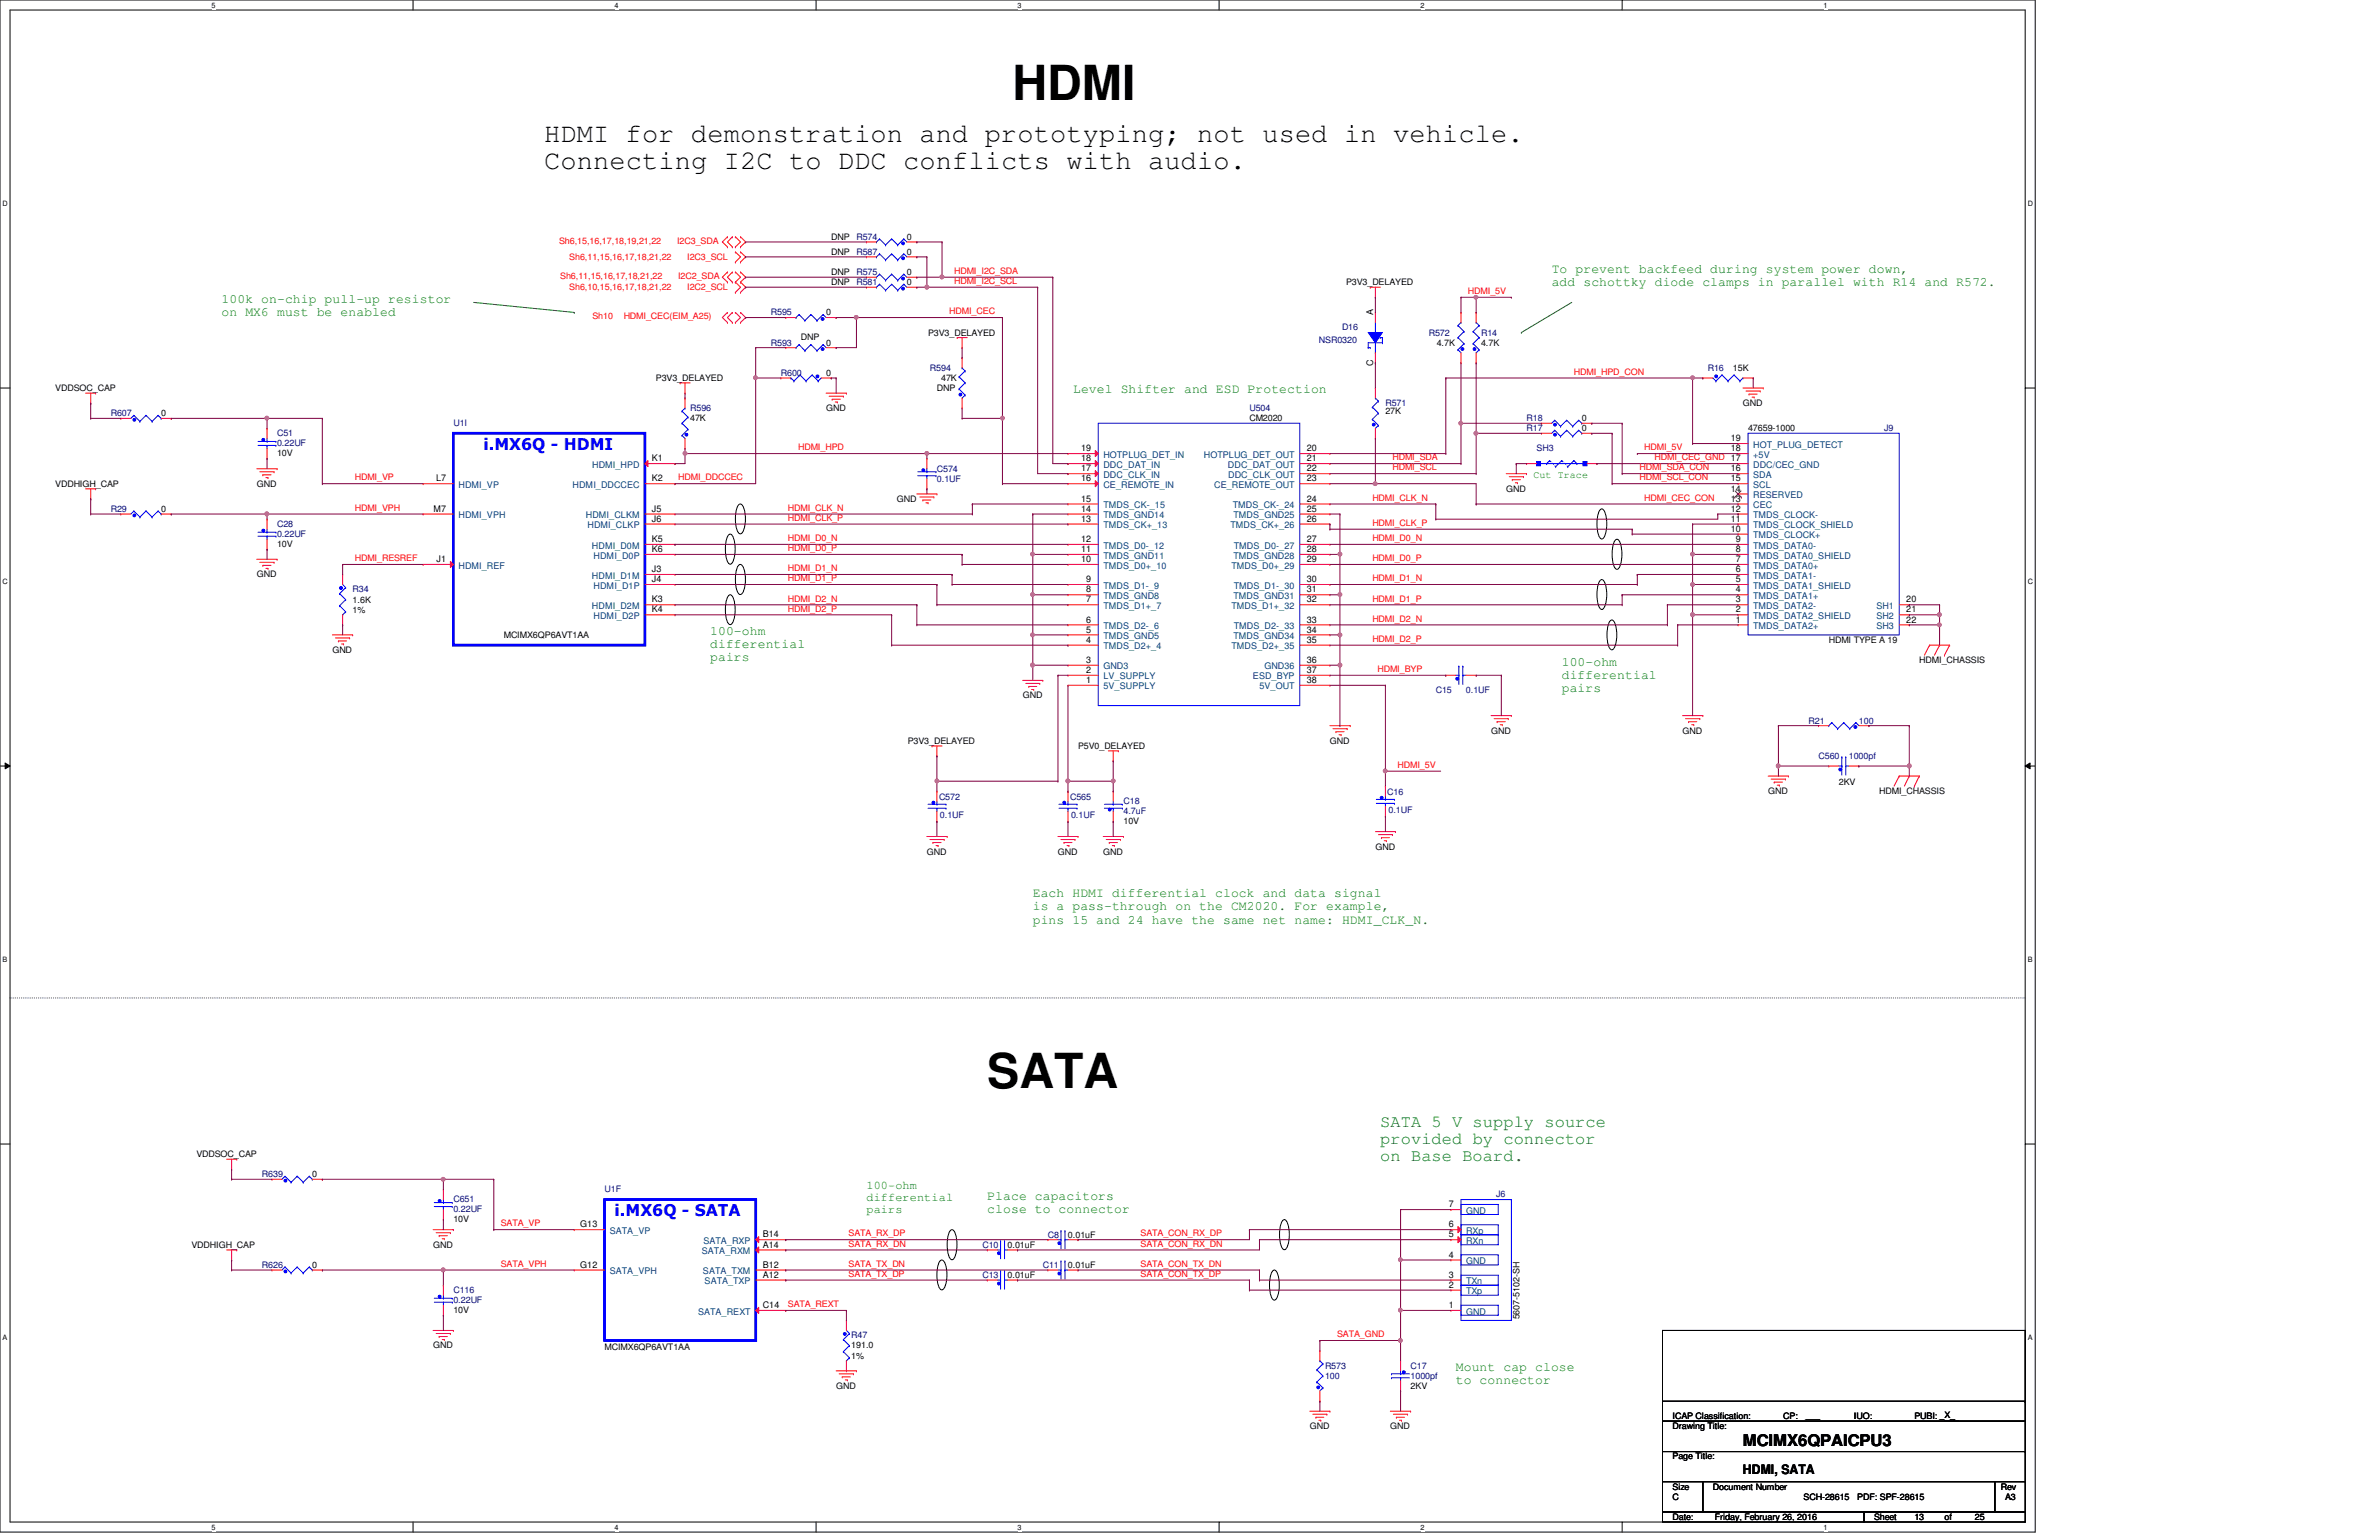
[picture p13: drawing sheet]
<svg xmlns="http://www.w3.org/2000/svg" width="432mm" height="279mm" viewBox="0 0 432 279" stroke-linecap="round" stroke-linejoin="round" font-family="sans-serif">
<defs><g id="words">
<g font-size="8.8">
<text x="183.8" y="18.2">HDMI</text>
<text x="179.2" y="197.4">SATA</text>
</g>
<g font-size="4.9">
<text x="98.8" y="25.8">HDMI for demonstration and prototyping; not used in vehicle.</text>
<text x="98.8" y="30.7">Connecting I2C to DDC conflicts with audio.</text>
</g>
<g font-size="3.1" fill="#008000">
<text x="250.5" y="204.5">SATA 5 V supply source</text>
<text x="250.5" y="207.6">provided by connector</text>
<text x="250.5" y="210.7">on Base Board.</text>
</g>
<g font-size="2.9" fill="#00f">
<text x="87.8" y="81.6">i.MX6Q - HDMI</text>
<text x="111.5" y="220.6">i.MX6Q - SATA</text>
</g>
<text font-size="2.9" x="316.4" y="262.4">MCIMX6QPAICPU3</text>
<g font-size="2.4" fill="#008000">
<text x="281.6" y="49.4">To prevent backfeed during system power down,</text>
<text x="281.6" y="51.8">add schottky diode clamps in parallel with R14 and R572.</text>
<text x="40.2" y="54.9">100k on-chip pull-up resistor</text>
<text x="40.2" y="57.3">on MX6 must be enabled</text>
<text x="194.8" y="71.4">Level Shifter and ESD Protection</text>
<text x="128.9" y="115.3">100-ohm</text>
<text x="128.9" y="117.6">differential</text>
<text x="128.9" y="120">pairs</text>
<text x="283.5" y="120.8">100-ohm</text>
<text x="283.5" y="123.1">differential</text>
<text x="283.5" y="125.5">pairs</text>
<text x="187.5" y="162.8">Each HDMI differential clock and data signal</text>
<text x="187.5" y="165.2">is a pass-through on the CM2020. For example,</text>
<text x="187.5" y="167.6">pins 15 and 24 have the same net name: HDMI_CLK_N.</text>
<text x="179.2" y="217.7">Place capacitors</text>
<text x="179.2" y="220">close to connector</text>
<text x="264.2" y="248.8">Mount cap close</text>
<text x="264.2" y="251.2">to connector</text>
</g>
<text font-size="2.4" x="316.4" y="267.4">HDMI, SATA</text>
<g font-size="2.2" fill="#008000">
<text x="157.3" y="215.7">100-ohm</text>
<text x="157.3" y="217.9">differential</text>
<text x="157.3" y="220">pairs</text>
</g>
<text font-size="1.8" fill="#008000" x="278.3" y="86.7">Cut Trace</text>
<g font-size="1.7">
<text x="249.2" y="57.2" transform="rotate(-90 249.2 57.2)">A</text>
<text x="249.2" y="66.5" transform="rotate(-90 249.2 66.5)">C</text>
<text x="118.3" y="83.7">K1</text>
<text x="196.2" y="83.7">18</text>
<text x="196.2" y="81.9">19</text>
<text x="237.2" y="81.9">20</text>
<text x="237.2" y="83.7">21</text>
<text x="314.2" y="81.9">18</text>
<text x="314.2" y="80.1">19</text>
<text x="79.2" y="87.3">L7</text>
<text x="118.3" y="87.3">K2</text>
<text x="196.2" y="87.3">16</text>
<text x="196.2" y="85.5">17</text>
<text x="237.2" y="85.5">22</text>
<text x="237.2" y="87.3">23</text>
<text x="314.2" y="89.2">14</text>
<text x="314.2" y="87.3">15</text>
<text x="314.2" y="85.5">16</text>
<text x="78.7" y="92.8">M7</text>
<text x="118.3" y="92.8">J5</text>
<text x="118.3" y="94.7">J6</text>
<text x="196.2" y="94.7">13</text>
<text x="196.2" y="92.8">14</text>
<text x="196.2" y="91">15</text>
<text x="237.2" y="91">24</text>
<text x="237.2" y="92.8">25</text>
<text x="237.2" y="94.7">26</text>
<text x="314.2" y="94.7">11</text>
<text x="314.2" y="92.8">12</text>
<text x="314.2" y="91">13</text>
<text x="79.2" y="102">J1</text>
<text x="118.3" y="100.2">K6</text>
<text x="118.3" y="98.3">K5</text>
<text x="196.2" y="102">10</text>
<text x="196.2" y="100.2">11</text>
<text x="196.2" y="98.3">12</text>
<text x="237.2" y="98.3">27</text>
<text x="237.2" y="100.2">28</text>
<text x="237.2" y="102">29</text>
<text x="314.2" y="96.5">10</text>
<text x="315.1" y="102">7</text>
<text x="315.1" y="100.2">8</text>
<text x="315.1" y="98.3">9</text>
<text x="118.3" y="105.6">J4</text>
<text x="118.3" y="103.8">J3</text>
<text x="197.1" y="107.5">8</text>
<text x="197.1" y="105.6">9</text>
<text x="237.2" y="105.6">30</text>
<text x="237.2" y="107.5">31</text>
<text x="315.1" y="107.5">4</text>
<text x="315.1" y="105.6">5</text>
<text x="315.1" y="103.8">6</text>
<text x="118.3" y="111.1">K4</text>
<text x="118.3" y="109.3">K3</text>
<text x="197.1" y="112.9">6</text>
<text x="197.1" y="109.3">7</text>
<text x="237.2" y="109.3">32</text>
<text x="237.2" y="112.9">33</text>
<text x="315.1" y="112.9">1</text>
<text x="315.1" y="111.1">2</text>
<text x="315.1" y="109.3">3</text>
<text x="346" y="109.3">20</text>
<text x="346" y="111.1">21</text>
<text x="346" y="112.9">22</text>
<text x="197.1" y="116.6">4</text>
<text x="197.1" y="114.8">5</text>
<text x="237.2" y="114.8">34</text>
<text x="237.2" y="116.6">35</text>
<text x="197.1" y="123.9">1</text>
<text x="197.1" y="122.1">2</text>
<text x="197.1" y="120.3">3</text>
<text x="237.2" y="120.3">36</text>
<text x="237.2" y="122.1">37</text>
<text x="237.2" y="123.9">38</text>
<text x="263" y="219">7</text>
<text x="105.3" y="222.7">G13</text>
<text x="138.4" y="224.5">B14</text>
<text x="138.4" y="226.4">A14</text>
<text x="263" y="224.5">5</text>
<text x="263" y="222.7">6</text>
<text x="105.3" y="230">G12</text>
<text x="138.4" y="230">B12</text>
<text x="138.4" y="231.8">A12</text>
<text x="263" y="233.6">2</text>
<text x="263" y="231.8">3</text>
<text x="263" y="228.2">4</text>
<text x="138.4" y="237.3">C14</text>
<text x="263" y="237.3">1</text>
</g>
<g font-size="1.7" fill="#004080">
<text x="200.3" y="83.1">HOTPLUG_DET_IN</text>
<text x="218.5" y="83.1">HOTPLUG_DET_OUT</text>
<text x="318.2" y="83.1">+5V</text>
<text x="318.2" y="81.2">HOT_PLUG_DETECT</text>
<text x="83.2" y="88.5">HDMI_VP</text>
<text x="103.9" y="88.5">HDMI_DDCCEC</text>
<text x="107.5" y="84.9">HDMI_HPD</text>
<text x="200.3" y="88.5">CE_REMOTE_IN</text>
<text x="200.3" y="86.7">DDC_CLK_IN</text>
<text x="200.3" y="84.9">DDC_DAT_IN</text>
<text x="220.4" y="88.5">CE_REMOTE_OUT</text>
<text x="222.9" y="84.9">DDC_DAT_OUT</text>
<text x="222.9" y="86.7">DDC_CLK_OUT</text>
<text x="318.2" y="88.5">SCL</text>
<text x="318.2" y="86.7">SDA</text>
<text x="318.2" y="84.9">DDC/CEC_GND</text>
<text x="83.2" y="94">HDMI_VPH</text>
<text x="106.3" y="94">HDMI_CLKM</text>
<text x="106.6" y="95.8">HDMI_CLKP</text>
<text x="200.3" y="95.8">TMDS_CK+_13</text>
<text x="200.3" y="94">TMDS_GND14</text>
<text x="200.3" y="92.2">TMDS_CK-_15</text>
<text x="223.4" y="95.8">TMDS_CK+_26</text>
<text x="223.8" y="92.2">TMDS_CK-_24</text>
<text x="223.9" y="94">TMDS_GND25</text>
<text x="318.2" y="95.8">TMDS_CLOCK_SHIELD</text>
<text x="318.2" y="94">TMDS_CLOCK-</text>
<text x="318.2" y="92.2">CEC</text>
<text x="318.2" y="90.4">RESERVED</text>
<text x="107.4" y="99.5">HDMI_D0M</text>
<text x="107.7" y="101.3">HDMI_D0P</text>
<text x="200.3" y="101.3">TMDS_GND11</text>
<text x="200.3" y="99.5">TMDS_D0-_12</text>
<text x="223.9" y="101.3">TMDS_GND28</text>
<text x="223.9" y="99.5">TMDS_D0-_27</text>
<text x="318.2" y="101.3">TMDS_DATA0_SHIELD</text>
<text x="318.2" y="99.5">TMDS_DATA0-</text>
<text x="318.2" y="97.7">TMDS_CLOCK+</text>
<text x="83.2" y="103.2">HDMI_REF</text>
<text x="107.4" y="105">HDMI_D1M</text>
<text x="107.7" y="106.8">HDMI_D1P</text>
<text x="200.3" y="106.8">TMDS_D1-_9</text>
<text x="200.3" y="103.2">TMDS_D0+_10</text>
<text x="223.5" y="103.2">TMDS_D0+_29</text>
<text x="223.9" y="106.8">TMDS_D1-_30</text>
<text x="318.2" y="106.8">TMDS_DATA1_SHIELD</text>
<text x="318.2" y="105">TMDS_DATA1-</text>
<text x="318.2" y="103.2">TMDS_DATA0+</text>
<text x="107.4" y="110.5">HDMI_D2M</text>
<text x="107.7" y="112.3">HDMI_D2P</text>
<text x="200.3" y="110.5">TMDS_D1+_7</text>
<text x="200.3" y="108.7">TMDS_GND8</text>
<text x="223.5" y="110.5">TMDS_D1+_32</text>
<text x="223.9" y="108.7">TMDS_GND31</text>
<text x="318.2" y="112.3">TMDS_DATA2_SHIELD</text>
<text x="318.2" y="110.5">TMDS_DATA2-</text>
<text x="318.2" y="108.7">TMDS_DATA1+</text>
<text x="340.6" y="110.5">SH1</text>
<text x="340.6" y="112.3">SH2</text>
<text x="200.3" y="117.8">TMDS_D2+_4</text>
<text x="200.3" y="116">TMDS_GND5</text>
<text x="200.3" y="114.1">TMDS_D2-_6</text>
<text x="223.5" y="117.8">TMDS_D2+_35</text>
<text x="223.9" y="116">TMDS_GND34</text>
<text x="223.9" y="114.1">TMDS_D2-_33</text>
<text x="318.2" y="114.1">TMDS_DATA2+</text>
<text x="340.6" y="114.1">SH3</text>
<text x="200.3" y="125.1">5V_SUPPLY</text>
<text x="200.3" y="123.3">LV_SUPPLY</text>
<text x="200.3" y="121.5">GND3</text>
<text x="227.4" y="123.3">ESD_BYP</text>
<text x="228.6" y="125.1">5V_OUT</text>
<text x="229.5" y="121.5">GND36</text>
<text x="266.1" y="220.2">GND</text>
<text x="110.7" y="223.9">SATA_VP</text>
<text x="127.4" y="227.5">SATA_RXM</text>
<text x="127.7" y="225.7">SATA_RXP</text>
<text x="266.1" y="225.7">RXn</text>
<text x="266.1" y="223.9">RXp</text>
<text x="110.7" y="231.2">SATA_VPH</text>
<text x="127.6" y="231.2">SATA_TXM</text>
<text x="127.9" y="233">SATA_TXP</text>
<text x="266.1" y="233">TXn</text>
<text x="266.1" y="229.4">GND</text>
<text x="126.7" y="238.5">SATA_REXT</text>
<text x="266.1" y="238.5">GND</text>
<text x="266.1" y="234.8">TXp</text>
</g>
<g font-size="1.6" fill="#f00">
<text x="101.5" y="44.2">Sh6,15,16,17,18,19,21,22</text>
<text x="103.3" y="47.2">Sh6,11,15,16,17,18,21,22</text>
<text x="122.9" y="44.2">I2C3_SDA</text>
<text x="124.7" y="47.2">I2C3_SCL</text>
<text x="101.7" y="50.6">Sh6,11,15,16,17,18,21,22</text>
<text x="103.3" y="52.6">Sh6,10,15,16,17,18,21,22</text>
<text x="123.1" y="50.6">I2C2_SDA</text>
<text x="124.7" y="52.6">I2C2_SCL</text>
<text x="173.2" y="49.7">HDMI_I2C_SDA</text>
<text x="173.2" y="51.5">HDMI_I2C_SCL</text>
<text x="266.4" y="53.3">HDMI_5V</text>
<text x="107.5" y="58">Sh10</text>
<text x="113.2" y="58">HDMI_CEC(EIM_A25)</text>
<text x="172.3" y="57">HDMI_CEC</text>
<text x="285.7" y="68">HDMI_HPD_CON</text>
<text x="144.9" y="81.7">HDMI_HPD</text>
<text x="252.7" y="83.5">HDMI_SDA</text>
<text x="298.4" y="81.7">HDMI_5V</text>
<text x="300.3" y="83.5">HDMI_CEC_GND 17</text>
<text x="64.4" y="87.2">HDMI_VP</text>
<text x="123.1" y="87.2">HDMI_DDCCEC</text>
<text x="252.7" y="85.3">HDMI_SCL</text>
<text x="297.6" y="87.2">HDMI_SCL_CON</text>
<text x="297.6" y="85.3">HDMI_SDA_CON</text>
<text x="64.4" y="92.7">HDMI_VPH</text>
<text x="143" y="92.7">HDMI_CLK_N</text>
<text x="143" y="94.5">HDMI_CLK_P</text>
<text x="249.1" y="90.8">HDMI_CLK_N</text>
<text x="249.1" y="95.4">HDMI_CLK_P</text>
<text x="298.4" y="90.8">HDMI_CEC_CON</text>
<text x="64.4" y="101.8">HDMI_RESREF</text>
<text x="143" y="98.2">HDMI_D0_N</text>
<text x="143" y="100">HDMI_D0_P</text>
<text x="249.1" y="98.2">HDMI_D0_N</text>
<text x="249.1" y="101.8">HDMI_D0_P</text>
<text x="143" y="103.6">HDMI_D1_N</text>
<text x="143" y="105.5">HDMI_D1_P</text>
<text x="249.1" y="105.5">HDMI_D1_N</text>
<text x="143" y="109.1">HDMI_D2_N</text>
<text x="143" y="111">HDMI_D2_P</text>
<text x="249.1" y="109.1">HDMI_D1_P</text>
<text x="249.1" y="112.8">HDMI_D2_N</text>
<text x="249.1" y="116.5">HDMI_D2_P</text>
<text x="250" y="121.9">HDMI_BYP</text>
<text x="253.7" y="139.3">HDMI_5V</text>
<text x="90.9" y="222.5">SATA_VP</text>
<text x="154" y="226.2">SATA_RX_DN</text>
<text x="154" y="224.3">SATA_RX_DP</text>
<text x="207" y="224.3">SATA_CON_RX_DP</text>
<text x="207" y="226.2">SATA_CON_RX_DN</text>
<text x="90.9" y="229.8">SATA_VPH</text>
<text x="154" y="231.6">SATA_TX_DP</text>
<text x="154" y="229.8">SATA_TX_DN</text>
<text x="207" y="229.8">SATA_CON_TX_DN</text>
<text x="207" y="231.6">SATA_CON_TX_DP</text>
<text x="143" y="237.2">SATA_REXT</text>
<text x="242.7" y="242.6">SATA_GND</text>
</g>
<g font-size="1.6">
<text x="150.9" y="46.2">DNP</text>
<text x="150.9" y="43.5">DNP</text>
<text x="164.6" y="46.2">0</text>
<text x="164.6" y="43.5">0</text>
<text x="150.9" y="49.9">DNP</text>
<text x="150.9" y="51.7">DNP</text>
<text x="164.6" y="49.9">0</text>
<text x="164.6" y="51.7">0</text>
<text x="244.3" y="51.7">P3V3_DELAYED</text>
<text x="149.9" y="57.2">0</text>
<text x="145.4" y="61.8">DNP</text>
<text x="149.9" y="62.7">0</text>
<text x="168.4" y="60.9">P3V3_DELAYED</text>
<text x="260.8" y="62.7">4.7K</text>
<text x="268.8" y="62.7">4.7K</text>
<text x="10" y="70.9">VDDSOC_CAP</text>
<text x="119" y="69.1">P3V3_DELAYED</text>
<text x="149.9" y="68.2">0</text>
<text x="170.1" y="70.9">DNP</text>
<text x="170.8" y="69.1">47K</text>
<text x="314.5" y="67.3">15K</text>
<text x="29.3" y="75.5">0</text>
<text x="125.3" y="76.4">47K</text>
<text x="149.9" y="74.6">GND</text>
<text x="226.8" y="76.4">CM2020</text>
<text x="251.5" y="75.1">27K</text>
<text x="287.1" y="76.4">0</text>
<text x="316.4" y="73.7">GND</text>
<text x="50.3" y="82.8">10V</text>
<text x="287.1" y="78.2">0</text>
<text x="317.3" y="78.2">47659-1000</text>
<text x="10" y="88.3">VDDHIGH_CAP</text>
<text x="46.6" y="88.3">GND</text>
<text x="273.4" y="89.2">GND</text>
<text x="29.3" y="92.9">0</text>
<text x="162.8" y="91.1">GND</text>
<text x="50.3" y="99.3">10V</text>
<text x="46.6" y="104.8">GND</text>
<text x="64" y="109.3">1.6K</text>
<text x="64" y="111.2">1%</text>
<text x="60.3" y="118.5">GND</text>
<text x="91.4" y="115.7">MCIMX6QP6AVT1AA</text>
<text x="331.9" y="116.6">HDMI TYPE A 19</text>
<text x="348.4" y="120.3">HDMI_CHASSIS</text>
<text x="185.6" y="126.7">GND</text>
<text x="164.8" y="134.9">P3V3_DELAYED</text>
<text x="195.7" y="135.8">P5V0_DELAYED</text>
<text x="241.4" y="134.9">GND</text>
<text x="270.6" y="133.1">GND</text>
<text x="305.4" y="133.1">GND</text>
<text x="333.8" y="142.5">2KV</text>
<text x="203.9" y="149.6">10V</text>
<text x="320.9" y="144.1">GND</text>
<text x="341.1" y="144.1">HDMI_CHASSIS</text>
<text x="168.2" y="155.1">GND</text>
<text x="192" y="155.1">GND</text>
<text x="200.2" y="155.1">GND</text>
<text x="249.6" y="154.1">GND</text>
<text x="35.6" y="209.9">VDDSOC_CAP</text>
<text x="56.7" y="213.6">0</text>
<text x="82.3" y="221.8">10V</text>
<text x="34.8" y="226.4">VDDHIGH_CAP</text>
<text x="78.6" y="226.4">GND</text>
<text x="182.9" y="226.4">0.01uF</text>
<text x="193.8" y="224.5">0.01uF</text>
<text x="56.7" y="230">0</text>
<text x="182.9" y="231.9">0.01uF</text>
<text x="193.8" y="230">0.01uF</text>
<text x="82.3" y="238.3">10V</text>
<text x="275.8" y="239.4" transform="rotate(-90 275.8 239.4)">5607-5102-SH</text>
<text x="78.6" y="244.6">GND</text>
<text x="109.7" y="244.9">MCIMX6QP6AVT1AA</text>
<text x="154.5" y="244.6">191.0</text>
<text x="151.8" y="252">GND</text>
<text x="154.5" y="246.5">1%</text>
<text x="256" y="252">2KV</text>
<text x="303.6" y="257.5">ICAP Classification:</text>
<text x="323.7" y="257.5">CP:</text>
<text x="327.7" y="257.3">___</text>
<text x="336.5" y="257.5">IUO:</text>
<text x="347.5" y="257.5">PUBI: _X_</text>
<text x="352.9" y="257.5">___</text>
<text x="237.7" y="259.3">GND</text>
<text x="252.3" y="259.3">GND</text>
<text x="303.6" y="259.3">Drawing Title:</text>
<text x="303.6" y="264.8">Page Title:</text>
<text x="303.6" y="270.3">Size</text>
<text x="303.6" y="275.8">Date:</text>
<text x="303.6" y="272.1">C</text>
<text x="310.9" y="270.3">Document Number</text>
<text x="311.2" y="275.8">Friday, February 26, 2016</text>
<text x="327.4" y="272.1">SCH-28615</text>
<text x="337.1" y="272.1">PDF: SPF-28615</text>
<text x="340.1" y="275.8">Sheet</text>
<text x="347.5" y="275.8">13</text>
<text x="352.9" y="275.8">of</text>
<text x="358.4" y="275.8">25</text>
<text x="363.2" y="270.3">Rev</text>
<text x="363.9" y="272.1">A3</text>
</g>
<g font-size="1.6" fill="#000080">
<text x="155.4" y="46.2">R587</text>
<text x="155.4" y="43.5">R574</text>
<text x="155.4" y="49.9">R575</text>
<text x="155.4" y="51.7">R581</text>
<text x="139.9" y="57.2">R595</text>
<text x="243.6" y="59.9">D16</text>
<text x="139.9" y="62.7">R593</text>
<text x="239.4" y="62.1">NSR0320</text>
<text x="259.3" y="60.9">R572</text>
<text x="268.8" y="60.9">R14</text>
<text x="141.7" y="68.2">R600</text>
<text x="168.8" y="67.3">R594</text>
<text x="310" y="67.3">R16</text>
<text x="20.1" y="75.5">R607</text>
<text x="82.3" y="77.3">U1I</text>
<text x="125.3" y="74.6">R596</text>
<text x="226.8" y="74.6">U504</text>
<text x="251.5" y="73.7">R571</text>
<text x="277.1" y="76.4">R18</text>
<text x="50.3" y="79.2">C51</text>
<text x="50.3" y="81">0.22UF</text>
<text x="277.1" y="78.2">R17</text>
<text x="278.9" y="81.9">SH3</text>
<text x="342" y="78.2">J9</text>
<text x="170.1" y="85.6">C574</text>
<text x="170.1" y="87.4">0.1UF</text>
<text x="20.1" y="92.9">R29</text>
<text x="50.3" y="95.6">C28</text>
<text x="50.3" y="97.5">0.22UF</text>
<text x="64" y="107.5">R34</text>
<text x="260.6" y="125.8">C15</text>
<text x="266.1" y="125.8">0.1UF</text>
<text x="328.3" y="131.3">R21</text>
<text x="337.4" y="131.3">100</text>
<text x="330.1" y="137.7">C560</text>
<text x="335.6" y="137.7">1000pf</text>
<text x="170.4" y="145.2">C572</text>
<text x="170.6" y="148.5">0.1UF</text>
<text x="194.2" y="145.2">C565</text>
<text x="194.4" y="148.5">0.1UF</text>
<text x="203.9" y="145.9">C18</text>
<text x="203.9" y="147.7">4.7uF</text>
<text x="251.8" y="144.3">C16</text>
<text x="252" y="147.5">0.1UF</text>
<text x="47.5" y="213.6">R639</text>
<text x="82.3" y="218.1">C651</text>
<text x="82.3" y="220">0.22UF</text>
<text x="109.7" y="216.3">U1F</text>
<text x="271.6" y="217.2">J6</text>
<text x="178.3" y="226.4">C10</text>
<text x="190.2" y="224.5">C8</text>
<text x="47.5" y="230">R626</text>
<text x="178.3" y="231.9">C13</text>
<text x="189.3" y="230">C11</text>
<text x="82.3" y="234.6">C116</text>
<text x="82.3" y="236.4">0.22UF</text>
<text x="154.5" y="242.8">R47</text>
<text x="240.5" y="248.3">R573</text>
<text x="240.5" y="250.1">100</text>
<text x="256" y="248.3">C17</text>
<text x="256" y="250.1">1000pf</text>
</g>
<g font-size="1.3">
<text x="38.4" y="1.4">5</text>
<text x="111.5" y="1.4">4</text>
<text x="184.7" y="1.4">3</text>
<text x="257.9" y="1.4">2</text>
<text x="331" y="1.4">1</text>
<text x=".5" y="37.3">D</text>
<text x="368" y="37.3">D</text>
<text x=".5" y="105.9">C</text>
<text x="368" y="105.9">C</text>
<text x=".5" y="174.5">B</text>
<text x="368" y="174.5">B</text>
<text x=".5" y="243">A</text>
<text x="368" y="243">A</text>
<text x="38.4" y="277.5">5</text>
<text x="111.5" y="277.5">4</text>
<text x="184.7" y="277.5">3</text>
<text x="257.9" y="277.5">2</text>
<text x="331" y="277.5">1</text>
</g>
</g></defs>
<path d="M0 0h369.4v278h-369.4zM1.8 1.8h365.8v274.3h-365.8z" fill="none" stroke="#000" stroke-width=".18"/>
<g fill="#fff">
<path d="M38.4 .2h.7v1.5h-.7z"/>
<path d="M38.4 276.4h.7v1.4h-.7z"/>
</g>
<path d="M75 0v1.8M75 276.1v1.9" fill="none" stroke="#000" stroke-width=".18"/>
<g fill="#fff">
<path d="M111.5 .2h.8v1.5h-.8z"/>
<path d="M111.5 276.4h.8v1.4h-.8z"/>
</g>
<path d="M148.1 0v1.8M148.1 276.1v1.9" fill="none" stroke="#000" stroke-width=".18"/>
<g fill="#fff">
<path d="M184.7 .2h.7v1.5h-.7z"/>
<path d="M184.7 276.4h.7v1.4h-.7z"/>
</g>
<path d="M221.3 0v1.8M221.3 276.1v1.9" fill="none" stroke="#000" stroke-width=".18"/>
<g fill="#fff">
<path d="M257.9 .2h.7v1.5h-.7z"/>
<path d="M257.9 276.4h.7v1.4h-.7z"/>
</g>
<path d="M294.4 0v1.8M294.4 276.1v1.9" fill="none" stroke="#000" stroke-width=".18"/>
<g fill="#fff">
<path d="M331 .2h.7v1.5h-.7z"/>
<path d="M331 276.4h.7v1.4h-.7z"/>
<path d="M.5 36.1h.9v1.5h-.9z"/>
<path d="M368 36.1h1v1.5h-1z"/>
<path d="M.5 104.7h.9v1.5h-.9z"/>
<path d="M368 104.7h1v1.5h-1z"/>
</g>
<path d="M0 70.4h1.8M367.6 70.4h1.8" fill="none" stroke="#000" stroke-width=".18"/>
<g fill="#fff">
<path d="M.5 173.3h.8v1.5h-.8z"/>
<path d="M368 173.3h.9v1.5h-.9z"/>
</g>
<path d="M0 139h1.8M.9 138.4l.9 .6-.9 .5zM367.6 139l.9-.6v1.1zM367.6 139h1.8" fill="none" stroke="#000" stroke-width=".18"/>
<path d="M.9 138.4l.9 .6-.9 .5zM367.6 139l.9-.6v1.1z" fill="#000"/>
<g fill="#fff">
<path d="M.5 241.9h.8v1.4h-.8z"/>
<path d="M368 241.9h.9v1.4h-.9z"/>
</g>
<g fill="none" stroke="#000" stroke-width=".18">
<path d="M132.3 97l.2-.1a1.46 1.46 0 0 1 .8 1.3l.1 1.4a4.5 4.5 0 0 1-.6 2.7l-.3 .1a1.44 1.44 0 0 1-.7-1.4l-.1-1.4a4.3 4.3 0 0 1 .6-2.6zM134.1 91.5l.3-.1a1.43 1.43 0 0 1 .8 1.4l.1 1.3a4.2 4.2 0 0 1-.7 2.7l-.2 .1a1.43 1.43 0 0 1-.8-1.4l-.1-1.4a4.3 4.3 0 0 1 .6-2.6zM290.5 92.4l.2-.1a1.46 1.46 0 0 1 .8 1.4l.1 1.3a4.5 4.5 0 0 1-.6 2.7l-.3 .1a1.44 1.44 0 0 1-.7-1.4l-.1-1.4a4.3 4.3 0 0 1 .6-2.6zM293.3 97.9l.2-.1a1.46 1.46 0 0 1 .8 1.4l.1 1.3a4.5 4.5 0 0 1-.7 2.7l-.2 .1a1.44 1.44 0 0 1-.8-1.4l-.1-1.4a4.3 4.3 0 0 1 .7-2.6zM132.3 108l.2-.1a1.46 1.46 0 0 1 .8 1.3l.1 1.4a2.88 2.88 0 0 1-.9 2.7 1.43 1.43 0 0 1-.7-1.3l-.1-1.4a4.3 4.3 0 0 1 .6-2.6zM134.1 102.5l.3-.1a1.43 1.43 0 0 1 .8 1.3l.1 1.4a4.3 4.3 0 0 1-.7 2.7l-.2 .1a1.44 1.44 0 0 1-.8-1.4l-.1-1.4a4.3 4.3 0 0 1 .6-2.6zM290.5 105.3l.2-.1a1.46 1.46 0 0 1 .8 1.3l.1 1.4a2.88 2.88 0 0 1-.9 2.7 1.43 1.43 0 0 1-.7-1.4l-.1-1.3a4.3 4.3 0 0 1 .6-2.6zM292.3 112.6l.3-.1a1.46 1.46 0 0 1 .7 1.3l.2 1.4a2.88 2.88 0 0 1-.9 2.7 1.43 1.43 0 0 1-.8-1.4l-.1-1.3a4.3 4.3 0 0 1 .6-2.6zM0 207.6h1.8M367.6 207.6h1.8M170.7 228.7l.2-.1a1.43 1.43 0 0 1 .8 1.3l.2 1.4a4.2 4.2 0 0 1-.7 2.6l-.3 .1a1.43 1.43 0 0 1-.7-1.3l-.1-1.4a4.3 4.3 0 0 1 .6-2.6zM172.6 223.2l.2-.1a1.46 1.46 0 0 1 .8 1.3l.1 1.4a4.5 4.5 0 0 1-.7 2.7l-.2 .1a1.44 1.44 0 0 1-.8-1.4l-.1-1.4a4.3 4.3 0 0 1 .7-2.6z"/>
<path d="M231.1 230.5l.2-.1a1.46 1.46 0 0 1 .8 1.3l.1 1.4a4.5 4.5 0 0 1-.7 2.7l-.2 .1a1.44 1.44 0 0 1-.8-1.4l-.1-1.4a4.3 4.3 0 0 1 .7-2.6zM232.9 221.4l.2-.1a1.46 1.46 0 0 1 .8 1.3l.1 1.4a4.5 4.5 0 0 1-.6 2.6l-.3 .1a1.44 1.44 0 0 1-.7-1.3l-.2-1.4a4.3 4.3 0 0 1 .7-2.6zM301.8 257.9h65.8v5.5h-65.8zM301.8 241.4h65.8v16.5h-65.8zM301.8 254.2h65.8M367.6 254.2h.1M301.8 263.4h65.8v5.4h-65.8zM301.8 268.8h7.3v5.5h-7.3zM301.8 274.3h36.5v1.8h-36.5zM309.1 268.8h53v5.5h-53zM338.3 274.3h29.3v1.8h-29.3zM362.1 268.8h5.5v5.5h-5.5z"/>
</g>
<path d="M1.8 181.1h365.8M367.6 181.1h.1" fill="none" stroke="#000" stroke-width=".18" stroke-dasharray="0 .3"/>
<path d="M85.9 54.9l18.3 1.8M104.2 56.7h.1M285.3 54.9l-9.2 5.4M276.1 60.3h.1" fill="none" stroke="#008000" stroke-width=".18"/>
<g fill="none" stroke="#f00" stroke-width=".18">
<path d="M132 58.5h.1M132 56.7h.1M132 43h.1M132 44.8h.1M132 49.4h.1M132 51.2h.1M132 56.7l-.9 .9 .9 .9M132 43l-.9 .9 .9 .9M132 49.4l-.9 .9 .9 .9M132.9 56.7h.1M132.9 58.5h.1M132.9 44.8h.1"/>
<path d="M132.9 43h.1M132.9 51.2h.1M132.9 49.4h.1M132.9 56.7l-.9 .9 .9 .9M132.9 43l-.9 .9 .9 .9M132.9 49.4l-.9 .9 .9 .9M133.5 56.7h.1M133.5 58.5h.1M133.5 44.8h.1M133.5 43h.1M133.5 51.2h.1M133.5 49.4h.1"/>
<path d="M133.5 47.5h.1M133.5 45.7h.1M133.5 53h.1M133.5 56.7l.9 .9-.9 .9M133.5 43l.9 .9-.9 .9M133.5 49.4l.9 .9-.9 .9M133.5 45.7l.9 .9-.9 .9M133.5 51.2l.9 .9-.9 .9M134.4 58.5h.1M134.4 56.7h.1M134.4 43h.1M134.4 44.8h.1"/>
<path d="M134.4 49.4h.1M134.4 51.2h.1M134.4 45.7h.1M134.4 47.5h.1M134.4 53h.1M134.4 56.7l.9 .9-.9 .9M134.4 43l.9 .9-.9 .9M134.4 49.4l.9 .9-.9 .9M134.4 45.7l.9 .9-.9 .9M134.4 51.2l.9 .9-.9 .9M248.7 52.1h.1M248.7 52.1h1.8"/>
<path d="M249.6 53.9h.1M249.6 52.1v1.8M15.5 71.3h1.9M16.5 73.2h.1M16.5 71.3v1.9M17.4 71.3h.1M123.4 69.5h.1M123.4 69.5h1.9M124.3 71.3h.1M124.3 69.5v1.8M149.9 71.3h3.7M150.5 71.9h2.6"/>
<path d="M151 72.4h.1M151 72.4h1.5M151.6 72.9h.4M152 72.9h.1M153.1 71.9h.1M153.6 71.3h.1M173.7 61.3h.1M173.7 61.3h1.9M174.6 63.1h.1M174.6 61.3v1.8M316.4 70.4h3.6M316.9 71h2.6"/>
<path d="M317.5 71.5h.1M317.5 71.5h1.4M318 72.1h.4M318.4 72.1h.1M319.5 71h.1M320 70.4h.1M15.5 88.7h1.9M16.5 90.5h.1M16.5 88.7v1.8M17.4 88.7h.1M46.6 85h3.7M47.2 85.6h2.5"/>
<path d="M47.7 86.1h.1M47.7 86.1h1.5M48.3 86.7h.3M48.6 86.7h.1M49.7 85.6h.1M50.3 85h.1M166.4 89.6h3.7M167 90.2h2.5M167.5 90.7h.1M167.5 90.7h1.5M168.1 91.2h.3M168.4 91.2h.1"/>
<path d="M169.5 90.2h.1M170.1 89.6h.1M273.4 85.9h3.7M273.9 86.5h2.6M274.5 87h.1M274.5 87h1.5M275 87.6h.4M275.4 87.6h.1M276.5 86.5h.1M277.1 85.9h.1M46.6 101.5h3.7M47.2 102h2.5"/>
<path d="M47.7 102.6h.1M47.7 102.6h1.5M48.3 103.1h.3M48.6 103.1h.1M49.7 102h.1M50.3 101.5h.1M60.3 115.2h3.7M60.9 115.7h2.6M61.4 116.3h.1M61.4 116.3h1.5M62 116.8h.4M62.4 116.8h.1"/>
<path d="M63.5 115.7h.1M64 115.2h.1M350.2 117.1h.1M350.2 117.1l-.9 1.8M350.2 117.1h3.7M352 117.1h.1M352 117.1l-.9 1.8M352.9 118.9h.1M353.9 117.1h.1M353.9 117.1l-1 1.8M169.2 135.3h.1M169.2 135.3h1.8"/>
<path d="M170.1 137.2h.1M170.1 135.3v1.9M185.6 123.4h3.7M186.2 124h2.5M186.7 124.5h.1M186.7 124.5h1.5M187.2 125.1h.4M187.6 125.1h.1M188.7 124h.1M189.3 123.4h.1M201.2 136.2h1.8M202.1 138h.1"/>
<path d="M202.1 136.2v1.8M203 136.2h.1M241.4 131.7h3.7M241.9 132.2h2.6M242.5 132.8h.1M242.5 132.8h1.5M243 133.3h.4M243.4 133.3h.1M244.5 132.2h.1M245.1 131.7h.1M270.6 129.8h3.7M271.2 130.4h2.6"/>
<path d="M271.7 130.9h.1M271.7 130.9h1.5M272.3 131.5h.4M272.7 131.5h.1M273.8 130.4h.1M274.3 129.8h.1M305.4 129.8h3.7M305.9 130.4h2.6M306.5 130.9h.1M306.5 130.9h1.5M307 131.5h.4M307.4 131.5h.1"/>
<path d="M308.5 130.4h.1M309.1 129.8h.1M168.2 151.8h3.7M168.8 152.3h2.6M169.3 152.9h.1M169.3 152.9h1.5M169.9 153.4h.4M170.3 153.4h.1M171.4 152.3h.1M171.9 151.8h.1M192 151.8h3.7M192.6 152.3h2.5"/>
<path d="M193.1 152.9h.1M193.1 152.9h1.5M193.7 153.4h.3M194 153.4h.1M195.1 152.3h.1M195.7 151.8h.1M200.2 151.8h3.7M200.8 152.3h2.6M201.3 152.9h.1M201.3 152.9h1.5M201.9 153.4h.4M202.3 153.4h.1"/>
<path d="M203.4 152.3h.1M203.9 151.8h.1M249.6 150.9h3.7M250.2 151.4h2.5M250.7 152h.1M250.7 152h1.5M251.2 152.5h.4M251.6 152.5h.1M252.7 151.4h.1M253.3 150.9h.1M320.9 140.8h3.7M321.5 141.4h2.6"/>
<path d="M322 141.9h.1M322 141.9h1.5M322.6 142.5h.4M323 142.5h.1M324.1 141.4h.1M324.6 140.8h.1M344.7 140.8h.1M344.7 140.8l-.9 1.8M344.7 140.8h3.7M346.5 140.8h.1M346.5 140.8l-.8 1.8M347.5 142.6h.1"/>
<path d="M348.4 140.8h.1M348.4 140.8l-.9 1.8M41.1 210.3h1.9M42 212.1h.1M42 210.3v1.8M43 210.3h.1M41.1 226.8h1.9M42 228.6h.1M42 226.8v1.8M43 226.8h.1M78.6 223.1h3.7M79.2 223.6h2.5"/>
<path d="M79.7 224.2h.1M79.7 224.2h1.5M80.3 224.7h.3M80.6 224.7h.1M81.7 223.6h.1M82.3 223.1h.1M78.6 241.4h3.7M79.2 241.9h2.5M79.7 242.5h.1M79.7 242.5h1.5M80.3 243h.3M80.6 243h.1"/>
<path d="M81.7 241.9h.1M82.3 241.4h.1M151.8 248.7h3.6M152.3 249.3h2.6M152.9 249.8h.1M152.9 249.8h1.4M153.4 250.4h.4M153.8 250.4h.1M154.9 249.3h.1M155.4 248.7h.1M237.7 256h3.7M238.3 256.6h2.5"/>
<path d="M238.8 257.1h.1M238.8 257.1h1.5M239.4 257.7h.3M239.7 257.7h.1M240.8 256.6h.1M241.4 256h.1M252.3 256h3.7M252.9 256.6h2.6M253.4 257.1h.1M253.4 257.1h1.5M254 257.7h.4M254.4 257.7h.1"/>
<path d="M255.5 256.6h.1M256 256h.1"/>
</g>
<path d="M153.1 243h.1M153.1 245.2h.1M153.1 243l1.1 1.1M153.1 245.2l1.1 1.1M153.6 246.9h.1M153.6 241.4l.6 .5M154.2 241.9h.1M154.2 244.1h.1M154.2 246.3h.1M154.2 241.9l-1.1 1.1M154.2 244.1l-1.1 1.1M154.2 246.3l-.6 .6" fill="none" stroke="#00f" stroke-width=".18"/>
<circle cx="153.3" cy="242" r=".26" fill="#00f"/>
<g fill="none" stroke="#00f" stroke-width=".18">
<path d="M143.6 68.6h.1M143.6 68.6l.5 .5M144.1 69.1h.1M145.2 68h.1M145.2 68l1.1 1.1M145.2 68l-1.1 1.1M146.3 69.1h.1M147.4 68h.1M147.4 68l1.1 1.1M147.4 68l-1.1 1.1M148.5 69.1h.1M149.1 68.6l-.6 .5"/>
<circle cx="153.3" cy="242" r=".26"/>
</g>
<path d="M153.6 239.6h.1M153.6 239.6v1.8M153.6 248.7h.1M153.6 246.9v1.8" fill="none" stroke="#f00" stroke-width=".18"/>
<circle cx="148.4" cy="68.3" r=".26" fill="#00f"/>
<g fill="none" stroke="#00f" stroke-width=".18">
<path d="M24.3 75.4h.1M24.3 75.4l-.6 .5M24.3 75.4l1.1 1.1M25.4 76.5h.1M26.5 75.4h.1M26.5 75.4l-1.1 1.1M26.5 75.4l1.1 1.1M27.6 76.5h.1M28.7 75.4h.1M28.7 75.4l-1.1 1.1M28.7 75.4l.6 .5M29.3 75.9h.1"/>
<circle cx="148.4" cy="68.3" r=".26"/>
</g>
<path d="M141.7 68.6h.1M141.7 68.6h1.9M149.1 68.6h1.8M150.9 68.6h.1" fill="none" stroke="#f00" stroke-width=".18"/>
<circle cx="24.4" cy="76.2" r=".26" fill="#00f"/>
<g fill="none" stroke="#00f" stroke-width=".18">
<path d="M166.6 86.3h3.3M166.6 85.6h3.3M168.2 86.3h.1M168.2 86.3v.6M169.9 86.3h.1M169.9 85.6h.1"/>
<circle cx="24.4" cy="76.2" r=".26"/>
</g>
<path d="M21.9 75.9h.1M21.9 75.9h1.8M29.3 75.9h1.8M31.1 75.9h.1" fill="none" stroke="#f00" stroke-width=".18"/>
<circle cx="167.6" cy="85.3" r=".26" fill="#00f"/>
<g fill="none" stroke="#00f" stroke-width=".18">
<path d="M168.2 85.6h.1M168.2 85v.6M181.6 230.6h.1M181.6 230.6v3.3M182.3 230.6h.1M182.3 232.2h.1M182.3 230.6v3.3M182.3 232.2h.6"/>
<circle cx="167.6" cy="85.3" r=".26"/>
</g>
<path d="M168.2 83.2h.1M168.2 88.7h.1M168.2 83.2v1.8M168.2 86.9v1.8" fill="none" stroke="#f00" stroke-width=".18"/>
<circle cx="181.3" cy="232.9" r=".26" fill="#00f"/>
<g fill="none" stroke="#00f" stroke-width=".18">
<path d="M264.8 120.9h.1M264.8 120.9v3.3M265.5 120.9h.1M265.5 122.5h.1M265.5 120.9v3.3M265.5 122.5h.6M181.1 232.2h.5M181.6 232.2h.1"/>
<circle cx="181.3" cy="232.9" r=".26"/>
</g>
<path d="M179.2 232.2h.1M179.2 232.2h1.9M182.9 232.2h1.8M184.7 232.2h.1" fill="none" stroke="#f00" stroke-width=".18"/>
<circle cx="264.5" cy="123.1" r=".26" fill="#00f"/>
<g fill="none" stroke="#00f" stroke-width=".18">
<path d="M174.1 70.6h.1M174.1 68.4h.1M174.1 70.6l1.1 1.1M174.1 68.4l1.1 1.1M174.6 66.8h.1M174.6 66.8l.6 .5M175.2 71.7h.1M175.2 69.5h.1M175.2 67.3h.1M175.2 71.7l-.6 .5M175.2 69.5l-1.1 1.1M175.2 67.3l-1.1 1.1"/>
<path d="M264.2 122.5h.6M264.8 122.5h.1"/>
<circle cx="264.5" cy="123.1" r=".26"/>
</g>
<path d="M262.4 122.5h.1M262.4 122.5h1.8M266.1 122.5h1.8M267.9 122.5h.1" fill="none" stroke="#f00" stroke-width=".18"/>
<circle cx="174.3" cy="71.6" r=".26" fill="#00f"/>
<g fill="none" stroke="#00f" stroke-width=".18">
<path d="M334.3 137.3h.1M334.3 137.3v3.3M335 137.3h.1M335 139h.1M335 137.3v3.3M335 139h.6"/>
<circle cx="174.3" cy="71.6" r=".26"/>
</g>
<path d="M174.6 74h.1M174.6 64.9h.1M174.6 64.9v1.9M174.6 72.2v1.8" fill="none" stroke="#f00" stroke-width=".18"/>
<circle cx="334" cy="139.6" r=".26" fill="#00f"/>
<g fill="none" stroke="#00f" stroke-width=".18">
<path d="M333.8 139h.5M334.3 139h.1M168.4 146.6h3.3M168.4 145.9h3.3M170.1 146.6h.1M170.1 146.6v.6M171.7 146.6h.1M171.7 145.9h.1"/>
<circle cx="334" cy="139.6" r=".26"/>
</g>
<path d="M331.9 139h.1M331.9 139h1.9M335.6 139h1.8M337.4 139h.1" fill="none" stroke="#f00" stroke-width=".18"/>
<circle cx="169.4" cy="145.6" r=".26" fill="#00f"/>
<g fill="none" stroke="#00f" stroke-width=".18">
<path d="M282.2 78.1h.1M282.2 78.1l-.6 .5M282.2 78.1l1.1 1.1M283.3 79.2h.1M284.4 78.1h.1M284.4 78.1l-1.1 1.1M284.4 78.1l1.1 1.1M285.5 79.2h.1M286.6 78.1h.1M286.6 78.1l-1.1 1.1M286.6 78.1l.5 .5M287.1 78.6h.1"/>
<path d="M170.1 145.9h.1M170.1 145.4v.5"/>
<circle cx="169.4" cy="145.6" r=".26"/>
</g>
<path d="M170.1 143.6h.1M170.1 149.1h.1M170.1 143.6v1.8M170.1 147.2v1.9" fill="none" stroke="#f00" stroke-width=".18"/>
<circle cx="282.2" cy="78.9" r=".26" fill="#00f"/>
<g fill="none" stroke="#00f" stroke-width=".18">
<path d="M252.6 250h.1M252.6 249.3h.1M252.6 250h3.2M252.6 249.3h3.2M254.2 250h.1M254.2 250v.5"/>
<circle cx="282.2" cy="78.9" r=".26"/>
</g>
<path d="M279.8 78.6h.1M279.8 78.6h1.8M287.1 78.6h1.8M288.9 78.6h.1" fill="none" stroke="#f00" stroke-width=".18"/>
<circle cx="254.8" cy="249" r=".26" fill="#00f"/>
<g fill="none" stroke="#00f" stroke-width=".18">
<path d="M24.3 92.7h.1M24.3 92.7l-.6 .6M24.3 92.7l1.1 1.1M25.4 93.8h.1M26.5 92.7h.1M26.5 92.7l-1.1 1.1M26.5 92.7l1.1 1.1M27.6 93.8h.1M28.7 92.7h.1M28.7 92.7l-1.1 1.1M28.7 92.7l.6 .6M29.3 93.3h.1"/>
<path d="M254.2 249.3h.1M254.2 248.7v.6"/>
<circle cx="254.8" cy="249" r=".26"/>
</g>
<path d="M254.2 246.9h.1M254.2 252.3h.1M254.2 246.9v1.8M254.2 250.5v1.8" fill="none" stroke="#f00" stroke-width=".18"/>
<circle cx="24.4" cy="93.5" r=".26" fill="#00f"/>
<g fill="none" stroke="#00f" stroke-width=".18">
<path d="M144.5 57.6h.1M145 57.1h.1M145 57.1l1.1 1.1M145 57.1l-.5 .5M146.1 58.2h.1M147.2 57.1h.1M147.2 57.1l1.1 1.1M147.2 57.1l-1.1 1.1M148.3 58.2h.1M149.4 57.1h.1M149.4 57.1l.5 .5M149.4 57.1l-1.1 1.1"/>
<circle cx="24.4" cy="93.5" r=".26"/>
</g>
<path d="M21.9 93.3h.1M21.9 93.3h1.8M29.3 93.3h1.8M31.1 93.3h.1" fill="none" stroke="#f00" stroke-width=".18"/>
<circle cx="149.3" cy="57.9" r=".26" fill="#00f"/>
<g fill="none" stroke="#00f" stroke-width=".18">
<path d="M282.2 76.2h.1M282.2 76.2l-.6 .6M282.2 76.2l1.1 1.1M283.3 77.3h.1M284.4 76.2h.1M284.4 76.2l-1.1 1.1M284.4 76.2l1.1 1.1M285.5 77.3h.1M286.6 76.2h.1M286.6 76.2l-1.1 1.1M286.6 76.2l.5 .6M287.1 76.8h.1"/>
<circle cx="149.3" cy="57.9" r=".26"/>
</g>
<path d="M142.6 57.6h.1M142.6 57.6h1.9M149.9 57.6h1.9M151.8 57.6h.1" fill="none" stroke="#f00" stroke-width=".18"/>
<circle cx="282.2" cy="77" r=".26" fill="#00f"/>
<g fill="none" stroke="#00f" stroke-width=".18">
<path d="M239 250.7h.1M239 248.5h.1M239 250.7l1.1 1.1M239 248.5l1.1 1.1M239.6 246.9h.1M239.6 246.9l.5 .5M240.1 251.8h.1M240.1 249.6h.1M240.1 247.4h.1M240.1 251.8l-.5 .5M240.1 249.6l-1.1 1.1M240.1 247.4l-1.1 1.1"/>
<circle cx="282.2" cy="77" r=".26"/>
</g>
<path d="M279.8 76.8h.1M279.8 76.8h1.8M287.1 76.8h1.8M288.9 76.8h.1" fill="none" stroke="#f00" stroke-width=".18"/>
<circle cx="239.3" cy="251.7" r=".26" fill="#00f"/>
<g fill="none" stroke="#00f" stroke-width=".18">
<path d="M249.8 145.8h3.3M249.8 145h3.3M251.5 145.8h.1M251.5 145.8v.5M253.1 145.8h.1M253.1 145h.1"/>
<circle cx="239.3" cy="251.7" r=".26"/>
</g>
<path d="M239.6 254.2h.1M239.6 245.1h.1M239.6 245.1v1.8M239.6 252.3v1.9" fill="none" stroke="#f00" stroke-width=".18"/>
<circle cx="250.8" cy="144.7" r=".26" fill="#00f"/>
<g fill="none" stroke="#00f" stroke-width=".18">
<path d="M251.5 145h.1M251.5 144.5v.5"/>
<circle cx="250.8" cy="144.7" r=".26"/>
</g>
<path d="M251.5 142.6h.1M251.5 148.1h.1M251.5 142.6v1.9M251.5 146.3v1.8" fill="none" stroke="#f00" stroke-width=".18"/>
<path d="M82.3 78.6h34.8v38.5h-34.8z" fill="none" stroke="#00f" stroke-width=".51"/>
<path d="M81.7 101.9l.6 .5-.6 .6z" fill="#f00"/>
<g fill="none" stroke="#f00" stroke-width=".18">
<path d="M76.8 87.8h.1M76.8 93.3h.1M76.8 87.8h5.5M76.8 93.3h5.5M117.1 98.8h5.4M117.1 93.3h5.4M122.5 98.8h.1M122.5 93.3h.1M76.8 102.4h.1M76.8 102.4h5.5M81.7 101.9l.6 .5-.6 .6zM117.1 100.6h5.4"/>
<path d="M117.1 106h5.4M117.1 104.2h5.4M117.1 111.5h5.4M117.1 109.7h5.4M122.5 100.6h.1M122.5 106h.1M122.5 104.2h.1M122.5 111.5h.1M122.5 109.7h.1"/>
</g>
<path d="M117.1 84.1l.5-.5v1.1z" fill="#f00"/>
<path d="M117.1 84.1l.5-.5v1.1zM117.1 84.1h5.4M117.1 87.8h5.4M117.1 95.1h5.4M122.5 84.1h.1M122.5 87.8h.1M122.5 95.1h.1" fill="none" stroke="#f00" stroke-width=".18"/>
<path d="M331.9 131.7h.1M332.5 131.1h.1M332.5 131.1l1 1.1M332.5 131.1l-.6 .6M333.5 132.2h.1M334.6 131.1h.1M334.6 131.1l1.1 1.1M334.6 131.1l-1.1 1.1M335.7 132.2h.1M336.8 131.1h.1M336.8 131.1l.6 .6M336.8 131.1l-1.1 1.1" fill="none" stroke="#00f" stroke-width=".18"/>
<circle cx="336.8" cy="131.9" r=".26" fill="#00f"/>
<g fill="none" stroke="#00f" stroke-width=".18">
<path d="M159.1 50.3h.1M159.6 49.7h.1M159.6 49.7l1.1 1.1M159.6 49.7l-.5 .6M160.7 50.8h.1M161.8 49.7h.1M161.8 49.7l1.1 1.1M161.8 49.7l-1.1 1.1M162.9 50.8h.1M164 49.7h.1M164 49.7l.6 .6M164 49.7l-1.1 1.1"/>
<circle cx="336.8" cy="131.9" r=".26"/>
</g>
<path d="M330.1 131.7h.1M330.1 131.7h1.8M337.4 131.7h1.8M339.2 131.7h.1" fill="none" stroke="#f00" stroke-width=".18"/>
<circle cx="163.9" cy="50.5" r=".26" fill="#00f"/>
<g fill="none" stroke="#00f" stroke-width=".18">
<path d="M249.1 76.1h.1M249.1 73.9h.1M249.1 76.1l1.1 1.1M249.1 73.9l1.1 1.1M249.6 72.2h.1M249.6 72.2l.6 .6M250.2 77.2h.1M250.2 75h.1M250.2 72.8h.1M250.2 77.2l-.6 .5M250.2 75l-1.1 1.1M250.2 72.8l-1.1 1.1"/>
<circle cx="163.9" cy="50.5" r=".26"/>
</g>
<path d="M157.3 50.3h.1M157.3 50.3h1.8M164.6 50.3h1.8M166.4 50.3h.1" fill="none" stroke="#f00" stroke-width=".18"/>
<circle cx="249.3" cy="77" r=".26" fill="#00f"/>
<g fill="none" stroke="#00f" stroke-width=".18">
<path d="M159.1 52.1h.1M159.6 51.6h.1M159.6 51.6l1.1 1.1M159.6 51.6l-.5 .5M160.7 52.7h.1M161.8 51.6h.1M161.8 51.6l1.1 1.1M161.8 51.6l-1.1 1.1M162.9 52.7h.1M164 51.6h.1M164 51.6l.6 .5M164 51.6l-1.1 1.1"/>
<circle cx="249.3" cy="77" r=".26"/>
</g>
<path d="M249.6 79.5h.1M249.6 70.4h.1M249.6 70.4v1.8M249.6 77.7v1.8" fill="none" stroke="#f00" stroke-width=".18"/>
<circle cx="163.9" cy="52.4" r=".26" fill="#00f"/>
<g fill="none" stroke="#00f" stroke-width=".18">
<path d="M265.2 217.6h9.1v22h-9.1zM265.2 218.5h6.7v1.8h-6.7zM265.2 233.2h6.7v1.8h-6.7zM265.2 236.8h6.7v1.8h-6.7zM265.2 231.4h6.7v1.8h-6.7zM265.2 227.7h6.7v1.8h-6.7zM265.2 224h6.7v1.8h-6.7zM265.2 222.2h6.7v1.8h-6.7z"/>
<circle cx="163.9" cy="52.4" r=".26"/>
</g>
<path d="M157.3 52.1h.1M157.3 52.1h1.8M164.6 52.1h1.8M166.4 52.1h.1M263.4 237.7h.1M263.4 234.1h.1M263.4 232.2h.1M263.4 228.6h.1M263.4 237.7h1.8M263.4 234.1h1.8M263.4 232.2h1.8M263.4 228.6h1.8" fill="none" stroke="#f00" stroke-width=".18"/>
<path d="M264.6 224.4l.6 .5-.6 .6z" fill="#f00"/>
<path d="M263.4 224.9h.1M263.4 224.9h1.8M264.6 224.4l.6 .5-.6 .6z" fill="none" stroke="#f00" stroke-width=".18"/>
<path d="M264.6 222.5l.6 .6-.6 .5z" fill="#f00"/>
<path d="M263.4 219.5h.1M263.4 219.5h1.8M263.4 223.1h.1M263.4 223.1h1.8M264.6 222.5l.6 .6-.6 .5z" fill="none" stroke="#f00" stroke-width=".18"/>
<path d="M78.8 218.9h3.3M78.8 218.2h3.3M80.5 218.9h.1M80.5 218.9v.6M82.1 218.9h.1M82.1 218.2h.1" fill="none" stroke="#00f" stroke-width=".18"/>
<circle cx="79.8" cy="217.9" r=".26" fill="#00f"/>
<g fill="none" stroke="#00f" stroke-width=".18">
<path d="M46.8 80.8h3.3M46.8 80.1h3.3M48.5 80.8h.1M48.5 80.8v.6M50.1 80.8h.1M50.1 80.1h.1M80.5 218.2h.1M80.5 217.6v.6"/>
<circle cx="79.8" cy="217.9" r=".26"/>
</g>
<path d="M80.5 215.8h.1M80.5 215.8v1.8M80.5 219.5v1.8M80.5 221.3h.1" fill="none" stroke="#f00" stroke-width=".18"/>
<circle cx="47.8" cy="79.8" r=".26" fill="#00f"/>
<g fill="none" stroke="#00f" stroke-width=".18">
<path d="M48.5 79.5v.6M317.3 78.6h27.4v36.6h-27.4zM48.5 80.1h.1M200.4 145.9h3.3M200.4 146.6h3.3M202.1 145.9h.1M202.1 145.4v.5M203.7 145.9h.1M203.7 146.6h.1"/>
<circle cx="47.8" cy="79.8" r=".26"/>
</g>
<g fill="none" stroke="#f00" stroke-width=".18">
<path d="M48.5 77.7h.1M48.5 77.7v1.8M48.5 83.2h.1M48.5 81.4v1.8M315.5 98.8h.1M315.5 96.9h.1M315.5 95.1h.1M315.5 93.3h.1M315.5 91.4h.1M315.5 89.6h.1M315.5 87.8h.1M315.5 85.9h.1"/>
<path d="M315.5 84.1h.1M315.5 82.3h.1M315.5 80.5h.1M315.5 98.8h1.8M315.5 96.9h1.8M315.5 95.1h1.8M315.5 93.3h1.8M315.5 91.4h1.8M315.5 89.6h1.8M315.5 87.8h1.8M315.5 85.9h1.8M315.5 84.1h1.8"/>
<path d="M315.5 82.3h1.8M315.5 80.5h1.8M315.5 113.4h.1M315.5 111.5h.1M315.5 109.7h.1M315.5 107.9h.1M315.5 106h.1M315.5 104.2h.1M315.5 102.4h.1M315.5 100.6h.1M315.5 113.4h1.8M315.5 111.5h1.8"/>
<path d="M315.5 109.7h1.8M315.5 107.9h1.8M315.5 106h1.8M315.5 104.2h1.8M315.5 102.4h1.8M315.5 100.6h1.8M344.7 113.4h1.8M344.7 111.5h1.8M344.7 109.7h1.8M346.5 109.7h.1M346.5 111.5h.1M346.5 113.4h.1"/>
</g>
<path d="M314.9 90.2h.1M314.9 89.1l1.2 1.1M316 89.1l-1.1 1.1M316.1 90.2h.1" fill="none" stroke="#804000" stroke-width=".18"/>
<circle cx="201.4" cy="146.9" r=".26" fill="#00f"/>
<g fill="none" stroke="#00f" stroke-width=".18">
<path d="M159.1 46.6h.1M159.6 46.1h.1M159.6 46.1l1.1 1.1M159.6 46.1l-.5 .5M160.7 47.2h.1M161.8 46.1h.1M161.8 46.1l1.1 1.1M161.8 46.1l-1.1 1.1M162.9 47.2h.1M164 46.1h.1M164 46.1l.6 .5M164 46.1l-1.1 1.1"/>
<path d="M202.1 146.6h.1M202.1 146.6v.6"/>
<circle cx="201.4" cy="146.9" r=".26"/>
</g>
<path d="M202.1 149.1h.1M202.1 143.6h.1M202.1 143.6v1.8M202.1 147.2v1.9" fill="none" stroke="#f00" stroke-width=".18"/>
<circle cx="163.9" cy="46.9" r=".26" fill="#00f"/>
<g fill="none" stroke="#00f" stroke-width=".18">
<path d="M144.5 63.1h.1M145 62.5h.1M145 62.5l1.1 1.1M145 62.5l-.5 .6M146.1 63.6h.1M147.2 62.5h.1M147.2 62.5l1.1 1.1M147.2 62.5l-1.1 1.1M148.3 63.6h.1M149.4 62.5h.1M149.4 62.5l.5 .6M149.4 62.5l-1.1 1.1"/>
<circle cx="163.9" cy="46.9" r=".26"/>
</g>
<path d="M157.3 46.6h.1M157.3 46.6h1.8M164.6 46.6h1.8M166.4 46.6h.1" fill="none" stroke="#f00" stroke-width=".18"/>
<circle cx="149.3" cy="63.3" r=".26" fill="#00f"/>
<g fill="none" stroke="#00f" stroke-width=".18">
<path d="M78.8 236.3h3.3M78.8 235.5h3.3M80.5 236.3h.1M80.5 236.3v.5M82.1 236.3h.1M82.1 235.5h.1"/>
<circle cx="149.3" cy="63.3" r=".26"/>
</g>
<path d="M142.6 63.1h.1M142.6 63.1h1.9M149.9 63.1h1.9M151.8 63.1h.1" fill="none" stroke="#f00" stroke-width=".18"/>
<circle cx="79.8" cy="235.2" r=".26" fill="#00f"/>
<g fill="none" stroke="#00f" stroke-width=".18">
<path d="M46.8 97.3h3.3M46.8 96.6h3.3M48.5 97.3h.1M48.5 97.3v.5M50.1 97.3h.1M50.1 96.6h.1M80.5 235.5h.1M80.5 235v.5"/>
<circle cx="79.8" cy="235.2" r=".26"/>
</g>
<path d="M80.5 233.2h.1M80.5 238.6h.1M80.5 233.2v1.8M80.5 236.8v1.8" fill="none" stroke="#f00" stroke-width=".18"/>
<circle cx="47.8" cy="96.3" r=".26" fill="#00f"/>
<g fill="none" stroke="#00f" stroke-width=".18">
<path d="M159.1 43.9h.1M159.6 43.3h.1M159.6 43.3l1.1 1.1M159.6 43.3l-.5 .6M160.7 44.4h.1M161.8 43.3h.1M161.8 43.3l1.1 1.1M161.8 43.3l-1.1 1.1M162.9 44.4h.1M164 43.3h.1M164 43.3l.6 .6M164 43.3l-1.1 1.1"/>
<path d="M48.5 96.6h.1M48.5 96v.6"/>
<circle cx="47.8" cy="96.3" r=".26"/>
</g>
<path d="M48.5 94.2h.1M48.5 99.7h.1M48.5 94.2v1.8M48.5 97.8v1.9" fill="none" stroke="#f00" stroke-width=".18"/>
<circle cx="163.9" cy="44.2" r=".26" fill="#00f"/>
<g fill="none" stroke="#00f" stroke-width=".18">
<path d="M310.9 68.6l.5 .5M311.4 69.1h.1M312.5 68h.1M312.5 68l-1.1 1.1M312.5 68l1.1 1.1M313.6 69.1h.1M314.7 68h.1M314.7 68l-1.1 1.1M314.7 68l1.1 1.1M315.8 69.1h.1M316.4 68.6h.1M316.4 68.6l-.6 .5"/>
<circle cx="163.9" cy="44.2" r=".26"/>
</g>
<path d="M157.3 43.9h.1M157.3 43.9h1.8M164.6 43.9h1.8M166.4 43.9h.1" fill="none" stroke="#f00" stroke-width=".18"/>
<circle cx="311.5" cy="68.3" r=".26" fill="#00f"/>
<g fill="none" stroke="#00f" stroke-width=".18">
<path d="M192.2 146.6h3.3M192.2 145.9h3.3M193.8 146.6h.1M193.8 146.6v.6M195.5 146.6h.1M195.5 145.9h.1"/>
<circle cx="311.5" cy="68.3" r=".26"/>
</g>
<path d="M309.1 68.6h.1M309.1 68.6h1.8M316.4 68.6h1.8M318.2 68.6h.1" fill="none" stroke="#f00" stroke-width=".18"/>
<circle cx="193.2" cy="145.6" r=".26" fill="#00f"/>
<g fill="none" stroke="#00f" stroke-width=".18">
<path d="M123.8 79h.1M123.8 76.8h.1M123.8 74.6h.1M123.8 79l.5 .5M123.8 76.8l1.1 1.1M123.8 74.6l1.1 1.1M124.3 74h.1M124.3 74l-.5 .6M124.9 77.9h.1M124.9 75.7h.1M124.9 77.9l-1.1 1.1M124.9 75.7l-1.1 1.1"/>
<path d="M193.8 145.9h.1M193.8 145.4v.5"/>
<circle cx="193.2" cy="145.6" r=".26"/>
</g>
<path d="M193.8 143.6h.1M193.8 149.1h.1M193.8 143.6v1.8M193.8 147.2v1.9" fill="none" stroke="#f00" stroke-width=".18"/>
<circle cx="124.6" cy="78.9" r=".26" fill="#00f"/>
<g fill="none" stroke="#00f" stroke-width=".18">
<path d="M192.6 223.3h.1M192.6 223.3v3.3M193.3 223.3h.1M193.3 224.9h.1M193.3 223.3v3.3M193.3 224.9h.5"/>
<circle cx="124.6" cy="78.9" r=".26"/>
</g>
<path d="M124.3 72.2h.1M124.3 72.2v1.8M124.3 79.5v1.9M124.3 81.4h.1" fill="none" stroke="#f00" stroke-width=".18"/>
<circle cx="192.3" cy="225.6" r=".26" fill="#00f"/>
<g fill="none" stroke="#00f" stroke-width=".18">
<path d="M192 224.9h.6M192.6 224.9h.1"/>
<circle cx="192.3" cy="225.6" r=".26"/>
</g>
<path d="M104.2 230.4h.1M104.2 230.4h5.5M137.2 230.4h5.4M137.2 232.2h5.4M142.6 230.4h.1M142.6 232.2h.1M190.2 224.9h.1M190.2 224.9h1.8M193.8 224.9h1.9M195.7 224.9h.1" fill="none" stroke="#f00" stroke-width=".18"/>
<path d="M109.7 217.6h27.5v25.6h-27.5z" fill="none" stroke="#00f" stroke-width=".51"/>
<path d="M137.2 224.9l.5-.5v1.1z" fill="#f00"/>
<path d="M137.2 224.9l.5-.5v1.1zM137.2 224.9h5.4M142.6 224.9h.1" fill="none" stroke="#f00" stroke-width=".18"/>
<path d="M137.2 226.8l.5-.6v1.1z" fill="#f00"/>
<path d="M137.2 226.8l.5-.6v1.1zM137.2 226.8h5.4M142.6 226.8h.1" fill="none" stroke="#f00" stroke-width=".18"/>
<path d="M137.2 237.7l.5-.5v1.1z" fill="#f00"/>
<path d="M104.2 223.1h.1M104.2 223.1h5.5M137.2 237.7l.5-.5v1.1zM137.2 237.7h5.4M142.6 237.7h.1" fill="none" stroke="#f00" stroke-width=".18"/>
<path d="M264.6 59.1h.1M264.6 59.1l1.1 1.1M265.2 58.5h.1M265.2 58.5l-.6 .6M264.6 63.5h.1M264.6 61.3h.1M264.6 63.5l.6 .5M264.6 61.3l1.1 1.1M265.7 62.4h.1M265.7 60.2h.1M265.7 62.4l-1.1 1.1M265.7 60.2l-1.1 1.1" fill="none" stroke="#00f" stroke-width=".18"/>
<circle cx="265.4" cy="63.3" r=".26" fill="#00f"/>
<g fill="none" stroke="#00f" stroke-width=".18">
<path d="M181.6 225.1h.1M181.6 225.1v3.3M182.3 225.1h.1M182.3 226.8h.1M182.3 225.1v3.3M182.3 226.8h.6"/>
<circle cx="265.4" cy="63.3" r=".26"/>
</g>
<path d="M265.2 56.7h.1M265.2 56.7v1.8M265.2 65.8h.1M265.2 64v1.8" fill="none" stroke="#f00" stroke-width=".18"/>
<circle cx="181.3" cy="227.4" r=".26" fill="#00f"/>
<g fill="none" stroke="#00f" stroke-width=".18">
<path d="M51.7 229.9h.1M51.7 229.9l-.5 .5M51.7 229.9l1.1 1.1M52.8 231h.1M53.9 229.9h.1M53.9 229.9l-1.1 1.1M53.9 229.9l1.1 1.1M55 231h.1M56.1 229.9h.1M56.1 229.9l-1.1 1.1M56.1 229.9l.6 .5M56.7 230.4h.1"/>
<path d="M181.1 226.8h.5M181.6 226.8h.1"/>
<circle cx="181.3" cy="227.4" r=".26"/>
</g>
<path d="M179.2 226.8h.1M179.2 226.8h1.9M182.9 226.8h1.8M184.7 226.8h.1" fill="none" stroke="#f00" stroke-width=".18"/>
<circle cx="51.8" cy="230.7" r=".26" fill="#00f"/>
<g fill="none" stroke="#00f" stroke-width=".18">
<path d="M280.7 84.1h.1M280.7 84.1h5.5M281.3 83.6h.1M281.3 83.6l-.6 .5M283.5 83.6h.1M283.5 83.6l-1.1 1.1M285.7 83.6h.1M285.7 83.6l-1.1 1.1M285.7 83.6l.5 .5M286.2 84.1h.1"/>
<circle cx="51.8" cy="230.7" r=".26"/>
</g>
<path d="M49.4 230.4h.1M49.4 230.4h1.8M56.7 230.4h1.8M58.5 230.4h.1" fill="none" stroke="#f00" stroke-width=".18"/>
<path d="M281.3 83.6l1.1 1.1M282.4 84.7h.1M283.5 83.6l1.1 1.1M284.6 84.7h.1" fill="none" stroke="#00f" stroke-width=".18" stroke-dasharray=".3 .3 0 .3 0 .3"/>
<path d="M278.9 83.7h.7v.8h-.7z" fill-rule="evenodd" fill="#00f"/>
<path d="M278.9 83.7h.7v.8h-.7zM279.6 84.1h.1M279.6 84.1h1.1M286.2 84.1h1.1M287.3 84.1h.1" fill="none" stroke="#00f" stroke-width=".18"/>
<path d="M287.3 83.7h.7v.8h-.7z" fill-rule="evenodd" fill="#00f"/>
<path d="M287.3 83.7h.7v.8h-.7zM192.6 228.8h.1M192.6 228.8v3.3M193.3 228.8h.1M193.3 230.4h.1M193.3 228.8v3.3M193.3 230.4h.5" fill="none" stroke="#00f" stroke-width=".18"/>
<path d="M277.1 84.1h.1M277.1 84.1h1.8M288 84.1h1.9M289.9 84.1h.1" fill="none" stroke="#f00" stroke-width=".18"/>
<circle cx="192.3" cy="231.1" r=".26" fill="#00f"/>
<g fill="none" stroke="#00f" stroke-width=".18">
<path d="M61.6 107.7h.1M61.6 109.9h.1M61.6 107.7l1.1 1.1M61.6 109.9l1.1 1.1M62.2 111.5h.1M62.2 106l.5 .6M62.7 106.6h.1M62.7 108.8h.1M62.7 111h.1M62.7 106.6l-1.1 1.1M62.7 108.8l-1.1 1.1M62.7 111l-.5 .5"/>
<path d="M192 230.4h.6M192.6 230.4h.1"/>
<circle cx="192.3" cy="231.1" r=".26"/>
</g>
<path d="M190.2 230.4h.1M190.2 230.4h1.8M193.8 230.4h1.9M195.7 230.4h.1" fill="none" stroke="#f00" stroke-width=".18"/>
<circle cx="61.9" cy="106.7" r=".26" fill="#00f"/>
<g fill="none" stroke="#00f" stroke-width=".18">
<path d="M249.6 58.5v1.8M248.3 63.1h.1M249.6 60.3h.1M249.6 64h.1M249.6 62.2v1.8M250.9 62.2h.1M250.9 61.3h.1M250.9 62.2h-2.6v.9M250.9 61.3v.9"/>
<circle cx="61.9" cy="106.7" r=".26"/>
</g>
<path d="M62.2 104.2h.1M62.2 113.4h.1M62.2 104.2v1.8M62.2 111.5v1.9" fill="none" stroke="#f00" stroke-width=".18"/>
<path d="M248.3 60.3h2.6l-1.3 1.9z" fill-rule="evenodd" fill="#00f"/>
<g fill="none" stroke="#00f" stroke-width=".18">
<path d="M248.3 60.3h2.6l-1.3 1.9zM248.3 63.1h.4M248.7 63.1h.1M250.5 61.3h.1M250.5 61.3h.4M51.7 213.4h.1M51.7 213.4l-.5 .6M51.7 213.4l1.1 1.1M52.8 214.5h.1M53.9 213.4h.1M53.9 213.4l-1.1 1.1M53.9 213.4l1.1 1.1"/>
<path d="M55 214.5h.1M56.1 213.4h.1M56.1 213.4l-1.1 1.1M56.1 213.4l.6 .6M56.7 214h.1"/>
</g>
<path d="M249.6 56.7h.1M249.6 56.7v1.8M249.6 65.8h.1M249.6 64v1.8" fill="none" stroke="#f00" stroke-width=".18"/>
<circle cx="51.8" cy="214.2" r=".26" fill="#00f"/>
<g fill="none" stroke="#00f" stroke-width=".18">
<path d="M199.3 76.8h36.6v51.2h-36.6z"/>
<circle cx="51.8" cy="214.2" r=".26"/>
</g>
<g fill="none" stroke="#f00" stroke-width=".18">
<path d="M193.8 98.8h.1M193.8 95.1h.1M193.8 93.3h.1M193.8 91.4h.1M193.8 98.8h5.5M193.8 95.1h5.5M193.8 93.3h5.5M193.8 91.4h5.5M193.8 117.1h.1M193.8 115.2h.1M193.8 113.4h.1M193.8 109.7h.1"/>
<path d="M193.8 107.9h.1M193.8 106h.1M193.8 102.4h.1M193.8 100.6h.1M193.8 117.1h5.5M193.8 115.2h5.5M193.8 113.4h5.5M193.8 109.7h5.5M193.8 107.9h5.5M193.8 106h5.5M193.8 102.4h5.5M193.8 100.6h5.5"/>
<path d="M193.8 124.3h.1M193.8 122.5h.1M193.8 120.7h.1M193.8 124.3h5.5M193.8 122.5h5.5M193.8 120.7h5.5M49.4 214h.1M49.4 214h1.8M56.7 214h1.8M58.5 214h.1"/>
</g>
<path d="M198.8 87.2l.5 .6-.5 .5z" fill="#f00"/>
<path d="M193.8 87.8h.1M193.8 87.8h5.5M198.8 87.2l.5 .6-.5 .5z" fill="none" stroke="#f00" stroke-width=".18"/>
<path d="M198.8 85.4l.5 .5-.5 .6z" fill="#f00"/>
<path d="M193.8 85.9h.1M193.8 85.9h5.5M198.8 85.4l.5 .5-.5 .6z" fill="none" stroke="#f00" stroke-width=".18"/>
<path d="M198.8 83.6l.5 .5-.5 .6z" fill="#f00"/>
<path d="M193.8 84.1h.1M193.8 84.1h5.5M198.8 83.6l.5 .5-.5 .6z" fill="none" stroke="#f00" stroke-width=".18"/>
<path d="M198.8 81.7l.5 .6-.5 .5z" fill="#f00"/>
<g fill="none" stroke="#f00" stroke-width=".18">
<path d="M193.8 82.3h.1M193.8 82.3h5.5M198.8 81.7l.5 .6-.5 .5zM235.9 82.3h5.5M235.9 84.1h5.5M235.9 85.9h5.5M235.9 87.8h5.5M235.9 91.4h5.5M235.9 93.3h5.5M235.9 95.1h5.5M235.9 98.8h5.5M241.4 82.3h.1"/>
<path d="M241.4 84.1h.1M241.4 85.9h.1M241.4 87.8h.1M241.4 91.4h.1M241.4 93.3h.1M241.4 95.1h.1M241.4 98.8h.1M235.9 100.6h5.5M235.9 102.4h5.5M235.9 106h5.5M235.9 107.9h5.5M235.9 109.7h5.5"/>
<path d="M235.9 113.4h5.5M235.9 115.2h5.5M235.9 117.1h5.5M241.4 100.6h.1M241.4 102.4h.1M241.4 106h.1M241.4 107.9h.1M241.4 109.7h.1M241.4 113.4h.1M241.4 115.2h.1M241.4 117.1h.1M235.9 120.7h5.5"/>
<path d="M235.9 122.5h5.5M235.9 124.3h5.5M241.4 120.7h.1M241.4 122.5h.1M241.4 124.3h.1"/>
</g>
<path d="M267.9 58.5h.1M267.9 58.5l.6 .6M268.5 59.1h.1M268.5 59.1l-1.1 1.1M267.4 62.4h.1M267.4 60.2h.1M267.4 62.4l1.1 1.1M267.4 60.2l1.1 1.1M268.5 63.5h.1M268.5 61.3h.1M268.5 63.5l-.6 .5M268.5 61.3l-1.1 1.1" fill="none" stroke="#00f" stroke-width=".18"/>
<circle cx="267.6" cy="63.3" r=".26" fill="#00f"/>
<circle cx="267.6" cy="63.3" r=".26" fill="none" stroke="#00f" stroke-width=".18"/>
<path d="M267.9 56.7h.1M267.9 56.7v1.8M267.9 65.8h.1M267.9 64v1.8" fill="none" stroke="#f00" stroke-width=".18"/>
<g fill="none" stroke="#800040" stroke-width=".18">
<path d="M254.2 219.5h.1M254.2 219.5h9.2M254.2 219.5v9.1M142.6 232.2h.1M142.6 230.4h.1M142.6 226.8h.1M142.6 224.9h.1M142.6 224.9h47.6M142.6 230.4h47.6M142.6 232.2h36.6M142.6 226.8h36.6M184.7 232.2h.1"/>
<path d="M184.7 226.8h.1M184.7 232.2h42.1M195.7 224.9h.1M195.7 230.4h.1M195.7 230.4h32.9M226.8 232.2h.1M226.8 234.1h.1M226.8 223.1h.1M226.8 223.1v1.8h-31.1M226.8 232.2v1.9M226.8 234.1h36.6M226.8 223.1h36.6"/>
<path d="M228.6 230.4h.1M228.6 232.2h.1M228.6 224.9h.1M228.6 224.9h34.8M228.6 232.2h34.8M228.6 224.9v1.9h-43.9M228.6 230.4v1.8M239.6 243.2h.1M239.6 243.2v1.9"/>
</g>
<circle cx="254.2" cy="228.6" r=".34" fill="#f0f"/>
<circle cx="254.2" cy="228.6" r=".34" fill="none" stroke="#f0f" stroke-width=".18"/>
<path d="M254.2 228.6h.1M254.2 237.7h.1M254.2 228.6h9.2M254.2 237.7h9.2" fill="none" stroke="#800040" stroke-width=".18"/>
<circle cx="254.2" cy="237.7" r=".34" fill="#f0f"/>
<circle cx="254.2" cy="237.7" r=".34" fill="none" stroke="#f0f" stroke-width=".18"/>
<path d="M254.2 228.6h.1M254.2 228.6v9.1M254.2 243.2h.1M254.2 243.2v3.7" fill="none" stroke="#800040" stroke-width=".18"/>
<circle cx="254.2" cy="243.2" r=".34" fill="#f0f"/>
<circle cx="254.2" cy="243.2" r=".34" fill="none" stroke="#f0f" stroke-width=".18"/>
<g fill="none" stroke="#800040" stroke-width=".18">
<path d="M58.5 214h.1M58.5 214h31.1M80.5 214h.1M89.6 214h.1M89.6 214v9.1M58.5 230.4h.1M58.5 230.4h22M89.6 223.1h.1M89.6 223.1h14.6M142.6 237.7h.1M142.6 237.7h11M153.6 237.7h.1"/>
<path d="M153.6 237.7v1.9M239.6 254.2h.1M239.6 243.2h14.6M239.6 254.2v1.8M254.2 243.2h.1"/>
</g>
<circle cx="80.4" cy="213.9" r=".34" fill="#f0f"/>
<circle cx="80.4" cy="213.9" r=".34" fill="none" stroke="#f0f" stroke-width=".18"/>
<g fill="none" stroke="#800040" stroke-width=".18">
<path d="M42 212.1h.1M42 214h.1M42 212.1v1.9M42 214h7.4M80.5 214h.1M80.5 214v1.8M42 228.6h.1M42 230.4h.1M42 228.6v1.8M42 230.4h7.4M80.5 221.3h.1M80.5 238.6h.1"/>
<path d="M80.5 230.4h.1M80.5 230.4h23.7M80.5 221.3v1.8M80.5 238.6v2.8"/>
</g>
<circle cx="80.4" cy="230.4" r=".35" fill="#f0f"/>
<circle cx="80.4" cy="230.4" r=".35" fill="none" stroke="#f0f" stroke-width=".18"/>
<g fill="none" stroke="#800040" stroke-width=".18">
<path d="M122.5 98.8h.1M122.5 93.3h54M122.5 95.1h71.3M122.5 98.8h71.3M168.2 82.3h.1M168.2 82.3h25.6M176.5 93.3h.1M176.5 91.4h.1M176.5 91.4v1.9M176.5 91.4h17.3M193.8 95.1h.1M241.4 96h.1"/>
<path d="M241.4 91.4h19.2M241.4 98.8h74.1M241.4 96h54.8M260.6 91.4h.1M260.6 94.2h.1M260.6 91.4v2.8M260.6 94.2h51.2M296.2 96h.1M296.2 96.9h.1M296.2 96v.9M296.2 96.9h19.3M315.5 98.8h.1"/>
<path d="M122.5 100.6h52.1M122.5 104.2h50.3M122.5 106h47.6M122.5 109.7h43.9M122.5 111.5h39.3M161.8 111.5h.1M161.8 117.1h.1M161.8 111.5v5.6M161.8 117.1h32M166.4 109.7h.1M166.4 113.4h.1M166.4 109.7v3.7"/>
<path d="M166.4 113.4h27.4M170.1 106h.1M170.1 109.7h.1M170.1 106v3.7M170.1 109.7h23.7M172.8 104.2h.1M172.8 106h.1M172.8 104.2v1.8M172.8 106h21M174.6 100.6h.1M174.6 102.4h.1M174.6 100.6v1.8"/>
<path d="M174.6 102.4h19.2M193.8 117.1h.1M241.4 102.4h74.1M241.4 106h55.8M241.4 109.7h53M241.4 113.4h61.2M241.4 117.1h63.1M294.4 109.7h.1M294.4 107.9h.1M294.4 107.9v1.8M297.2 106h.1M297.2 104.2h.1"/>
<path d="M297.2 104.2v1.8M302.6 113.4h.1M302.6 109.7h.1M302.6 109.7v3.7M304.5 113.4h.1M304.5 117.1h.1M304.5 113.4v3.7M315.5 102.4h.1M80.5 230.4h.1M80.5 230.4v2.8M254.2 237.7h.1M254.2 237.7v5.5"/>
<path d="M254.2 252.3h.1M254.2 252.3v3.7"/>
</g>
<circle cx="168.2" cy="82.2" r=".34" fill="#f0f"/>
<circle cx="168.2" cy="82.2" r=".34" fill="none" stroke="#f0f" stroke-width=".18"/>
<g fill="none" stroke="#800040" stroke-width=".18">
<path d="M135.3 52.1h.1M135.3 50.3h.1M135.3 43.9h.1M135.3 46.6h.1M135.3 52.1h22M135.3 50.3h22M135.3 43.9h22M135.3 46.6h22M166.4 43.9h.1M166.4 46.6h.1M166.4 50.3h.1M166.4 52.1h.1"/>
<path d="M166.4 50.3h24.7M166.4 43.9h4.6M166.4 46.6h1.8M168.2 46.6h.1M168.2 46.6v5.5h-1.8M171 43.9h.1M171 50.3h.1M171 43.9v6.4M122.5 84.1h.1M124.3 82.3h.1M124.3 82.3v1.8h-1.8M241.4 87.8h8.2"/>
<path d="M249.6 87.8h.1M267.9 91.4h.1M267.9 87.8v3.6M307.2 111.5h.1M307.2 111.5h8.3"/>
</g>
<circle cx="171" cy="50.2" r=".36" fill="#f0f"/>
<circle cx="171" cy="50.2" r=".36" fill="none" stroke="#f0f" stroke-width=".18"/>
<path d="M168.2 52.1h.1M168.2 52.1h20.1" fill="none" stroke="#800040" stroke-width=".18"/>
<circle cx="168.2" cy="52.1" r=".35" fill="#f0f"/>
<circle cx="168.2" cy="52.1" r=".35" fill="none" stroke="#f0f" stroke-width=".18"/>
<g fill="none" stroke="#800040" stroke-width=".18">
<path d="M188.3 52.1h.1M188.3 52.1v33.8h5.5M191.1 50.3h.1M191.1 50.3v33.8h2.7M265.2 76.8h.1M265.2 76.8v7.3M267.9 78.6h.1M267.9 78.6v7.3M193.8 85.9h.1M193.8 84.1h.1M241.4 85.9h26.5M241.4 84.1h23.8"/>
<path d="M265.2 84.1h.1M267.9 85.9h.1M241.4 122.5h21M241.4 124.3h10.1M251.5 124.3h.1M251.5 139.9h.1M251.5 139.9v2.7M262.4 122.5h.1M267.9 122.5h.1M267.9 122.5h4.6M272.5 122.5h.1M272.5 122.5v7.3"/>
</g>
<circle cx="251.4" cy="139.9" r=".34" fill="#f0f"/>
<circle cx="251.4" cy="139.9" r=".34" fill="none" stroke="#f0f" stroke-width=".18"/>
<path d="M262.4 68.6h.1M262.4 68.6v13.7M307.2 68.6h.1M307.2 68.6v11.9M241.4 82.3h21M262.4 82.3h.1M251.5 139.9h.1M251.5 139.9h10M251.5 148.1h.1M251.5 148.1v2.8" fill="none" stroke="#800040" stroke-width=".18"/>
<circle cx="307.2" cy="68.5" r=".34" fill="#f0f"/>
<circle cx="307.2" cy="68.5" r=".34" fill="none" stroke="#f0f" stroke-width=".18"/>
<path d="M181.9 75.9h.1M181.9 75.9v11.9M181.9 87.8h.1M181.9 87.8h11.9M241.4 93.3h1.8M243.2 93.3h.1M243.2 93.3v14.6M241.4 100.6h1.8M243.2 100.6h.1M243.2 107.9h.1M251.5 124.3h.1M251.5 124.3v15.6" fill="none" stroke="#800040" stroke-width=".18"/>
<circle cx="243.2" cy="100.5" r=".34" fill="#f0f"/>
<circle cx="243.2" cy="100.5" r=".34" fill="none" stroke="#f0f" stroke-width=".18"/>
<circle cx="243.2" cy="107.9" r=".34" fill="#f0f"/>
<circle cx="243.2" cy="107.9" r=".34" fill="none" stroke="#f0f" stroke-width=".18"/>
<path d="M241.4 107.9h1.8M243.2 107.9h.1M243.2 115.2h.1M243.2 107.9v7.3" fill="none" stroke="#800040" stroke-width=".18"/>
<circle cx="243.2" cy="115.2" r=".34" fill="#f0f"/>
<circle cx="243.2" cy="115.2" r=".34" fill="none" stroke="#f0f" stroke-width=".18"/>
<path d="M241.4 115.2h1.8M243.2 115.2h.1M243.2 115.2v16.5M241.4 120.7h1.8M243.2 120.7h.1M243.2 131.7h.1" fill="none" stroke="#800040" stroke-width=".18"/>
<circle cx="243.2" cy="120.7" r=".35" fill="#f0f"/>
<circle cx="243.2" cy="120.7" r=".35" fill="none" stroke="#f0f" stroke-width=".18"/>
<path d="M187.5 93.3h.1M187.5 93.3v14.6M187.5 93.3h6.3M187.5 100.6h.1M187.5 100.6h6.3" fill="none" stroke="#800040" stroke-width=".18"/>
<circle cx="187.4" cy="107.9" r=".34" fill="#f0f"/>
<circle cx="187.4" cy="107.9" r=".34" fill="none" stroke="#f0f" stroke-width=".18"/>
<circle cx="187.4" cy="100.5" r=".34" fill="#f0f"/>
<circle cx="187.4" cy="100.5" r=".34" fill="none" stroke="#f0f" stroke-width=".18"/>
<path d="M187.5 107.9h.1M187.5 107.9h6.3M187.5 107.9v7.3" fill="none" stroke="#800040" stroke-width=".18"/>
<circle cx="187.4" cy="115.2" r=".34" fill="#f0f"/>
<circle cx="187.4" cy="115.2" r=".34" fill="none" stroke="#f0f" stroke-width=".18"/>
<path d="M187.5 115.2h.1M187.5 115.2h6.3M187.5 120.7h.1M187.5 120.7h6.3M187.5 120.7v2.7" fill="none" stroke="#800040" stroke-width=".18"/>
<circle cx="187.4" cy="120.7" r=".35" fill="#f0f"/>
<circle cx="187.4" cy="120.7" r=".35" fill="none" stroke="#f0f" stroke-width=".18"/>
<path d="M202.1 138h.1M202.1 138v3.7" fill="none" stroke="#800040" stroke-width=".18"/>
<circle cx="202.1" cy="141.7" r=".34" fill="#f0f"/>
<circle cx="202.1" cy="141.7" r=".34" fill="none" stroke="#f0f" stroke-width=".18"/>
<path d="M193.8 124.3v17.4M170.1 149.1h.1M170.1 141.7h.1M170.1 141.7v1.9M170.1 149.1v2.7M193.8 141.7h.1" fill="none" stroke="#800040" stroke-width=".18"/>
<circle cx="193.8" cy="141.7" r=".36" fill="#f0f"/>
<circle cx="193.8" cy="141.7" r=".36" fill="none" stroke="#f0f" stroke-width=".18"/>
<path d="M187.5 115.2h.1M187.5 115.2v5.5M192 122.5h.1M192 122.5h1.8M192 122.5v19.2M170.1 141.7h.1M170.1 141.7h21.9M192 141.7h.1" fill="none" stroke="#800040" stroke-width=".18"/>
<circle cx="170" cy="141.7" r=".34" fill="#f0f"/>
<circle cx="170" cy="141.7" r=".34" fill="none" stroke="#f0f" stroke-width=".18"/>
<path d="M31.1 75.9h.1M31.1 75.9h17.4M262.4 68.6h.1M262.4 68.6h44.8M318.2 68.6h.1M318.2 68.6v1.8M170.1 137.2h.1M170.1 137.2v4.5M193.8 141.7h8.3M202.1 141.7h.1" fill="none" stroke="#800040" stroke-width=".18"/>
<circle cx="48.4" cy="75.9" r=".34" fill="#f0f"/>
<circle cx="48.4" cy="75.9" r=".34" fill="none" stroke="#f0f" stroke-width=".18"/>
<path d="M124.3 72.2h.1M124.3 71.3v.9M124.3 82.3h.1M124.3 81.4v.9M124.3 82.3h43.9M168.2 82.3h.1M168.2 82.3v.9" fill="none" stroke="#800040" stroke-width=".18"/>
<circle cx="124.3" cy="82.2" r=".34" fill="#f0f"/>
<circle cx="124.3" cy="82.2" r=".34" fill="none" stroke="#f0f" stroke-width=".18"/>
<path d="M151.8 68.6h.1M151.8 68.6v2.7M294.4 107.9h.1M294.4 107.9h21.1M297.2 104.2h.1M297.2 104.2h18.3M302.6 109.7h.1M302.6 109.7h12.9M304.5 113.4h.1M304.5 113.4h11M307.2 100.6h.1M307.2 100.6v5.4" fill="none" stroke="#800040" stroke-width=".18"/>
<circle cx="307.2" cy="106" r=".34" fill="#f0f"/>
<circle cx="307.2" cy="106" r=".34" fill="none" stroke="#f0f" stroke-width=".18"/>
<circle cx="307.2" cy="100.5" r=".34" fill="#f0f"/>
<circle cx="307.2" cy="100.5" r=".34" fill="none" stroke="#f0f" stroke-width=".18"/>
<g fill="none" stroke="#800040" stroke-width=".18">
<path d="M48.5 75.9h.1M48.5 75.9h10M58.5 75.9h.1M58.5 75.9v11.9M150.9 68.6h.1M150.9 68.6h.9M288.9 78.6h.1M288.9 76.8h.1M288.9 78.6h3.7M288.9 76.8h5.5M292.6 78.6h.1M292.6 78.6v9.2"/>
<path d="M294.4 76.8h.1M294.4 76.8v9.1M58.5 87.8h.1M58.5 87.8h18.3M267.9 91.4h.1M267.9 91.4h47.6M275.2 84.1h.1M275.2 84.1h1.9M289.9 84.1h.1M289.9 84.1h25.6M292.6 87.8h.1M292.6 87.8h22.9"/>
<path d="M294.4 85.9h.1M294.4 85.9h21.1M297.2 82.3h.1M297.2 82.3h18.3M307.2 80.5h.1M307.2 80.5h8.3M307.2 106h.1M307.2 106v5.5M346.5 113.4h.1M346.5 113.4h5.5"/>
</g>
<circle cx="352" cy="113.4" r=".34" fill="#f0f"/>
<circle cx="352" cy="113.4" r=".34" fill="none" stroke="#f0f" stroke-width=".18"/>
<path d="M346.5 111.5h.1M346.5 111.5h5.5M352 111.5h.1M352 111.5v1.9" fill="none" stroke="#800040" stroke-width=".18"/>
<circle cx="352" cy="111.5" r=".35" fill="#f0f"/>
<circle cx="352" cy="111.5" r=".35" fill="none" stroke="#f0f" stroke-width=".18"/>
<g fill="none" stroke="#800040" stroke-width=".18">
<path d="M62.2 102.4h.1M62.2 113.4h.1M62.2 102.4v1.8M62.2 113.4v1.8M62.2 102.4h14.6M307.2 106h.1M307.2 111.5h.1M307.2 106h8.3M307.2 111.5v18.3M346.5 109.7h.1M346.5 109.7h5.5M352 109.7h.1"/>
<path d="M352 109.7v1.8"/>
</g>
<circle cx="307.2" cy="111.5" r=".35" fill="#f0f"/>
<circle cx="307.2" cy="111.5" r=".35" fill="none" stroke="#f0f" stroke-width=".18"/>
<g fill="none" stroke="#800040" stroke-width=".18">
<path d="M16.5 73.2h.1M16.5 75.9h.1M16.5 73.2v2.7M16.5 75.9h5.4M16.5 90.5h.1M16.5 93.3h.1M16.5 90.5v2.8M16.5 93.3h5.4M307.2 95.1h.1M307.2 95.1h8.3M307.2 95.1v5.5M307.2 100.6h.1"/>
<path d="M307.2 100.6h8.3M337.4 139h.1M337.4 139h9.1M346.5 139h.1M346.5 139v1.8"/>
</g>
<circle cx="346.5" cy="139" r=".35" fill="#f0f"/>
<circle cx="346.5" cy="139" r=".35" fill="none" stroke="#f0f" stroke-width=".18"/>
<path d="M322.8 139h.1M322.8 139h9.1M322.8 139v1.8" fill="none" stroke="#800040" stroke-width=".18"/>
<circle cx="322.7" cy="139" r=".35" fill="#f0f"/>
<circle cx="322.7" cy="139" r=".35" fill="none" stroke="#f0f" stroke-width=".18"/>
<g fill="none" stroke="#800040" stroke-width=".18">
<path d="M265.2 76.8h.1M265.2 76.8h14.6M275.2 84.1h.1M275.2 84.1v1.8M352 113.4h.1M352 113.4v3.7M322.8 131.7h.1M322.8 131.7h7.3M322.8 131.7v7.3M339.2 131.7h.1M339.2 131.7h7.3M346.5 131.7h.1"/>
<path d="M346.5 131.7v7.3"/>
</g>
<circle cx="265.1" cy="76.8" r=".34" fill="#f0f"/>
<circle cx="265.1" cy="76.8" r=".34" fill="none" stroke="#f0f" stroke-width=".18"/>
<path d="M267.9 78.6h.1M267.9 78.6h11.9M31.1 93.3h.1M31.1 93.3h17.4" fill="none" stroke="#800040" stroke-width=".18"/>
<circle cx="48.4" cy="93.2" r=".35" fill="#f0f"/>
<circle cx="48.4" cy="93.2" r=".35" fill="none" stroke="#f0f" stroke-width=".18"/>
<g fill="none" stroke="#800040" stroke-width=".18">
<path d="M249.6 53.9h.1M249.6 53.9v2.8M48.5 75.9h.1M48.5 75.9v1.8M249.6 79.5h.1M249.6 79.5v8.3M48.5 83.2h.1M48.5 99.7h.1M48.5 93.3h.1M48.5 83.2v1.8M48.5 93.3v.9M48.5 99.7v1.8"/>
<path d="M48.5 93.3h28.3M249.6 87.8h.1M249.6 87.8h18.3"/>
</g>
<circle cx="249.6" cy="87.8" r=".34" fill="#f0f"/>
<circle cx="249.6" cy="87.8" r=".34" fill="none" stroke="#f0f" stroke-width=".18"/>
<path d="M181.9 57.6h.1M181.9 57.6v18.3M174.6 64.9h.1M174.6 75.9h.1M174.6 63.1v1.8M174.6 74v1.9M174.6 75.9h7.3M181.9 75.9h.1M249.6 65.8h.1M249.6 65.8v4.6" fill="none" stroke="#800040" stroke-width=".18"/>
<circle cx="181.9" cy="75.9" r=".34" fill="#f0f"/>
<circle cx="181.9" cy="75.9" r=".34" fill="none" stroke="#f0f" stroke-width=".18"/>
<path d="M155.4 57.6h.1M155.4 57.6h26.5" fill="none" stroke="#800040" stroke-width=".18"/>
<circle cx="155.4" cy="57.6" r=".34" fill="#f0f"/>
<circle cx="155.4" cy="57.6" r=".34" fill="none" stroke="#f0f" stroke-width=".18"/>
<g fill="none" stroke="#800040" stroke-width=".18">
<path d="M135.3 57.6h.1M135.3 57.6h7.3M151.8 57.6h.1M151.8 57.6h3.6M155.4 57.6h.1M155.4 57.6v5.5h-3.6M137.2 63.1h.1M137.2 68.6h.1M137.2 63.1h5.4M137.2 63.1v24.7h-14.7M137.2 68.6h4.5M151.8 63.1h.1"/>
<path d="M122.5 87.8h.1M168.2 88.7h.1M168.2 88.7v.9"/>
</g>
<circle cx="137.1" cy="68.5" r=".34" fill="#f0f"/>
<circle cx="137.1" cy="68.5" r=".34" fill="none" stroke="#f0f" stroke-width=".18"/>
<path d="M265.2 76.8h.1M265.2 65.8v11M267.9 65.8h.1M267.9 65.8v12.8M307.2 68.6h1.9M309.1 68.6h.1" fill="none" stroke="#800040" stroke-width=".18"/>
<circle cx="267.9" cy="78.6" r=".34" fill="#f0f"/>
<circle cx="267.9" cy="78.6" r=".34" fill="none" stroke="#f0f" stroke-width=".18"/>
<path d="M265.2 53.9h.1M265.2 53.9v2.8M265.2 53.9h2.7M267.9 53.9h.1M267.9 56.7h.1M267.9 53.9v2.8" fill="none" stroke="#800040" stroke-width=".18"/>
<circle cx="267.9" cy="53.9" r=".34" fill="#f0f"/>
<circle cx="267.9" cy="53.9" r=".34" fill="none" stroke="#f0f" stroke-width=".18"/>
<g fill="none" stroke="#800040" stroke-width=".18">
<path d="M267.9 53.9h6.4M274.3 53.9h.1M241.4 95.1h.1M241.4 95.1v.9M311.8 93.3h.1M311.8 93.3v.9M311.8 93.3h3.7M315.5 93.3h.1M193.8 149.1h.1M193.8 143.6h.1M193.8 141.7v1.9M193.8 149.1v2.7"/>
<path d="M202.1 143.6h.1M202.1 149.1h.1M202.1 141.7v1.9M202.1 149.1v2.7"/>
</g>
<circle cx="254.2" cy="228.6" r=".34" fill="#f0f"/>
<circle cx="254.2" cy="228.6" r=".34" fill="none" stroke="#f0f" stroke-width=".18"/>
<circle cx="254.2" cy="237.7" r=".34" fill="#f0f"/>
<circle cx="254.2" cy="237.7" r=".34" fill="none" stroke="#f0f" stroke-width=".18"/>
<circle cx="254.2" cy="243.2" r=".34" fill="#f0f"/>
<circle cx="254.2" cy="243.2" r=".34" fill="none" stroke="#f0f" stroke-width=".18"/>
<circle cx="80.4" cy="213.9" r=".34" fill="#f0f"/>
<circle cx="80.4" cy="213.9" r=".34" fill="none" stroke="#f0f" stroke-width=".18"/>
<circle cx="80.4" cy="230.4" r=".35" fill="#f0f"/>
<circle cx="80.4" cy="230.4" r=".35" fill="none" stroke="#f0f" stroke-width=".18"/>
<circle cx="168.2" cy="82.2" r=".34" fill="#f0f"/>
<circle cx="168.2" cy="82.2" r=".34" fill="none" stroke="#f0f" stroke-width=".18"/>
<circle cx="171" cy="50.2" r=".36" fill="#f0f"/>
<circle cx="171" cy="50.2" r=".36" fill="none" stroke="#f0f" stroke-width=".18"/>
<circle cx="168.2" cy="52.1" r=".35" fill="#f0f"/>
<circle cx="168.2" cy="52.1" r=".35" fill="none" stroke="#f0f" stroke-width=".18"/>
<circle cx="251.4" cy="139.9" r=".34" fill="#f0f"/>
<circle cx="251.4" cy="139.9" r=".34" fill="none" stroke="#f0f" stroke-width=".18"/>
<circle cx="307.2" cy="68.5" r=".34" fill="#f0f"/>
<circle cx="307.2" cy="68.5" r=".34" fill="none" stroke="#f0f" stroke-width=".18"/>
<circle cx="243.2" cy="100.5" r=".34" fill="#f0f"/>
<circle cx="243.2" cy="100.5" r=".34" fill="none" stroke="#f0f" stroke-width=".18"/>
<circle cx="243.2" cy="107.9" r=".34" fill="#f0f"/>
<circle cx="243.2" cy="107.9" r=".34" fill="none" stroke="#f0f" stroke-width=".18"/>
<circle cx="243.2" cy="115.2" r=".34" fill="#f0f"/>
<circle cx="243.2" cy="115.2" r=".34" fill="none" stroke="#f0f" stroke-width=".18"/>
<circle cx="243.2" cy="120.7" r=".35" fill="#f0f"/>
<circle cx="243.2" cy="120.7" r=".35" fill="none" stroke="#f0f" stroke-width=".18"/>
<circle cx="187.4" cy="107.9" r=".34" fill="#f0f"/>
<circle cx="187.4" cy="107.9" r=".34" fill="none" stroke="#f0f" stroke-width=".18"/>
<circle cx="187.4" cy="100.5" r=".34" fill="#f0f"/>
<circle cx="187.4" cy="100.5" r=".34" fill="none" stroke="#f0f" stroke-width=".18"/>
<circle cx="187.4" cy="115.2" r=".34" fill="#f0f"/>
<circle cx="187.4" cy="115.2" r=".34" fill="none" stroke="#f0f" stroke-width=".18"/>
<circle cx="187.4" cy="120.7" r=".35" fill="#f0f"/>
<circle cx="187.4" cy="120.7" r=".35" fill="none" stroke="#f0f" stroke-width=".18"/>
<circle cx="202.1" cy="141.7" r=".34" fill="#f0f"/>
<circle cx="202.1" cy="141.7" r=".34" fill="none" stroke="#f0f" stroke-width=".18"/>
<circle cx="193.8" cy="141.7" r=".36" fill="#f0f"/>
<circle cx="193.8" cy="141.7" r=".36" fill="none" stroke="#f0f" stroke-width=".18"/>
<circle cx="170" cy="141.7" r=".34" fill="#f0f"/>
<circle cx="170" cy="141.7" r=".34" fill="none" stroke="#f0f" stroke-width=".18"/>
<circle cx="48.4" cy="75.9" r=".34" fill="#f0f"/>
<circle cx="48.4" cy="75.9" r=".34" fill="none" stroke="#f0f" stroke-width=".18"/>
<circle cx="124.3" cy="82.2" r=".34" fill="#f0f"/>
<circle cx="124.3" cy="82.2" r=".34" fill="none" stroke="#f0f" stroke-width=".18"/>
<circle cx="307.2" cy="106" r=".34" fill="#f0f"/>
<circle cx="307.2" cy="106" r=".34" fill="none" stroke="#f0f" stroke-width=".18"/>
<circle cx="307.2" cy="100.5" r=".34" fill="#f0f"/>
<circle cx="307.2" cy="100.5" r=".34" fill="none" stroke="#f0f" stroke-width=".18"/>
<circle cx="352" cy="113.4" r=".34" fill="#f0f"/>
<circle cx="352" cy="113.4" r=".34" fill="none" stroke="#f0f" stroke-width=".18"/>
<circle cx="352" cy="111.5" r=".35" fill="#f0f"/>
<circle cx="352" cy="111.5" r=".35" fill="none" stroke="#f0f" stroke-width=".18"/>
<circle cx="307.2" cy="111.5" r=".35" fill="#f0f"/>
<circle cx="307.2" cy="111.5" r=".35" fill="none" stroke="#f0f" stroke-width=".18"/>
<circle cx="346.5" cy="139" r=".35" fill="#f0f"/>
<circle cx="346.5" cy="139" r=".35" fill="none" stroke="#f0f" stroke-width=".18"/>
<circle cx="322.7" cy="139" r=".35" fill="#f0f"/>
<circle cx="322.7" cy="139" r=".35" fill="none" stroke="#f0f" stroke-width=".18"/>
<circle cx="265.1" cy="76.8" r=".34" fill="#f0f"/>
<circle cx="265.1" cy="76.8" r=".34" fill="none" stroke="#f0f" stroke-width=".18"/>
<circle cx="48.4" cy="93.2" r=".35" fill="#f0f"/>
<circle cx="48.4" cy="93.2" r=".35" fill="none" stroke="#f0f" stroke-width=".18"/>
<circle cx="249.6" cy="87.8" r=".34" fill="#f0f"/>
<circle cx="249.6" cy="87.8" r=".34" fill="none" stroke="#f0f" stroke-width=".18"/>
<circle cx="181.9" cy="75.9" r=".34" fill="#f0f"/>
<circle cx="181.9" cy="75.9" r=".34" fill="none" stroke="#f0f" stroke-width=".18"/>
<circle cx="155.4" cy="57.6" r=".34" fill="#f0f"/>
<circle cx="155.4" cy="57.6" r=".34" fill="none" stroke="#f0f" stroke-width=".18"/>
<circle cx="137.1" cy="68.5" r=".34" fill="#f0f"/>
<circle cx="137.1" cy="68.5" r=".34" fill="none" stroke="#f0f" stroke-width=".18"/>
<circle cx="267.9" cy="78.6" r=".34" fill="#f0f"/>
<circle cx="267.9" cy="78.6" r=".34" fill="none" stroke="#f0f" stroke-width=".18"/>
<circle cx="267.9" cy="53.9" r=".34" fill="#f0f"/>
<circle cx="267.9" cy="53.9" r=".34" fill="none" stroke="#f0f" stroke-width=".18"/>
<use href="#words"/>
</svg>
